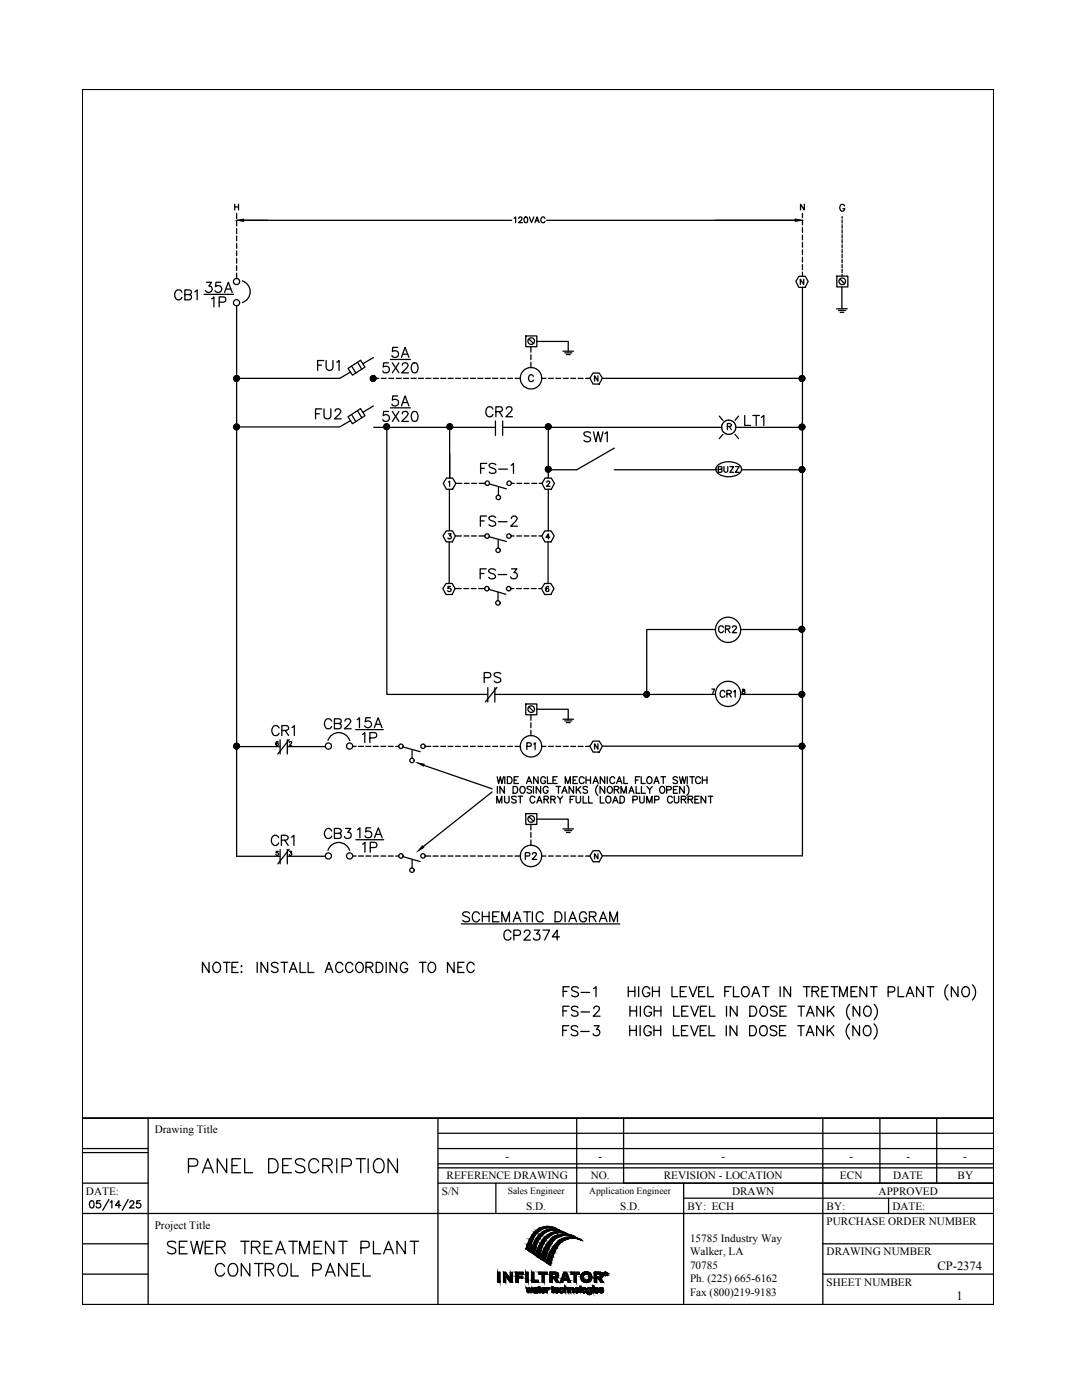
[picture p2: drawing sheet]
<svg xmlns="http://www.w3.org/2000/svg" width="216mm" height="279mm" viewBox="0 0 216 279" stroke-linecap="round" stroke-linejoin="round" font-family="sans-serif">
<defs><g id="words">
<g font-size="2.5">
<text x="187" y="253.5">CP-2374</text>
<text x="190.9" y="259.5">1</text>
</g>
<g font-size="2.2">
<text x="30.9" y="226.1">Drawing Title</text>
<text x="100.9" y="231.5">-</text>
<text x="119.4" y="231.5">-</text>
<text x="143.9" y="231.5">-</text>
<text x="169.5" y="231.5">-</text>
<text x="180.9" y="231.5">-</text>
<text x="192.2" y="231.5">-</text>
<text x="17.2" y="238.4">DATE:</text>
<text x="88.2" y="238.4">S/N</text>
<text x="89.1" y="235.4">REFERENCE DRAWING</text>
<text x="117.9" y="235.4">NO.</text>
<text x="132.4" y="235.4">REVISION - LOCATION</text>
<text x="146.1" y="238.4">DRAWN</text>
<text x="167.6" y="235.4">ECN</text>
<text x="175.3" y="238.4">APPROVED</text>
<text x="178.2" y="235.4">DATE</text>
<text x="191.1" y="235.4">BY</text>
<text x="30.9" y="245.2">Project Title</text>
<text x="105" y="241.4">S.D.</text>
<text x="123.8" y="241.4">S.D.</text>
<text x="137.2" y="241.4">BY: ECH</text>
<text x="164.9" y="241.4">BY:</text>
<text x="164.9" y="244.5">PURCHASE ORDER NUMBER</text>
<text x="178.1" y="241.4">DATE:</text>
<text x="137.7" y="247.9">15785 Industry Way</text>
<text x="137.7" y="250.6">Walker, LA</text>
<text x="164.9" y="250.6">DRAWING NUMBER</text>
<text x="137.7" y="253.2">70785</text>
<text x="137.7" y="255.9">Ph. (225) 665-6162</text>
<text x="164.9" y="256.6">SHEET NUMBER</text>
<text x="137.7" y="258.6">Fax (800)219-9183</text>
</g>
<g font-size="1.9">
<text x="101.3" y="238.3">Sales Engineer</text>
<text x="117.6" y="238.3">Application Engineer</text>
</g>
</g></defs>
<g fill="none" stroke="#000" stroke-width=".25">
<path d="M16.4 17.9h181.9v242.4h-181.9zM36.3 58.3a.74 .74 0 0 0-.8-.4 .74 .74 0 0 0-.6 .7v.5a.74 .74 0 0 0 .6 .7 .74 .74 0 0 0 .8-.5M36.9 58.8h.8a.49 .49 0 0 0 .4-.8l-.4-.1h-.8v1.9h.8a.53 .53 0 0 0 .5-.5 .53 .53 0 0 0-.5-.5M38.9 58.2l.4-.3v1.9M40.7 58.7h5.9M41.2 56.3h1l-.5 .8a.67 .67 0 0 1 .5 1.1 .67 .67 0 0 1-1.2-.2M42.2 59.6l.5-.3v1.9M44 56.3h-.9l-.1 .9a.72 .72 0 0 1 1.1 0 .72 .72 0 0 1-.2 1.1 .72 .72 0 0 1-1-.3M44.8 58.4l.8-2.1 .7 2.1M45.1 57.7h.9M46.8 40.8v1.1M46.8 41.3h.8"/>
<path d="M47.2 42.6v1M47.2 44.1v1M47.2 45.6v1M47.2 47.1v1M47.2 48.6v1M47.2 50.1v.9M47.2 51.5v1M47.2 53v1M47.2 54.5v1.1M47.3 44h54.8M47.6 40.8v1.1M48.3 56.1a2.26 2.26 0 0 1 1.6 2.1 2.26 2.26 0 0 1-1.6 2.2"/>
<path d="M102.6 43.5l.3-.2v1.1M103.5 43.6l.1-.2a.34 .34 0 0 1 .5 0 .34 .34 0 0 1-.1 .5l-.5 .5h.7M104.7 43.4a.33 .33 0 0 1 .6 .1l-.1 .9a.57 .57 0 0 1-.7-.3 .57 .57 0 0 1 .2-.7zM105.6 43.3l.5 1.1 .4-1.1M106.7 44.4l.5-1.1 .4 1.1M106.9 44.1h.6M108.7 43.6a.46 .46 0 0 0-.6-.3 .46 .46 0 0 0-.2 .7 .42 .42 0 0 0 .4 .4 .42 .42 0 0 0 .4-.2M109.1 44h50.9M159.4 55.1h1.3l.6 1.1-.6 1.1h-1.3l-.6-1.1zM160.1 57.3v113.5h-39.9M160.1 42.6v.8M160.1 43.9v1"/>
<path d="M160.1 45.4v1M160.1 46.9v1M160.1 48.4v.9M160.1 49.9v.9M160.1 51.3v1M160.1 52.8v1M160.1 54.3v.8M160.4 55.7v1.1l-.7-1.1v1.1M160.5 40.8v1.1l-.8-1.1v1.1M167 55.1h2.2v2.2h-2.2zM167.6 55.7l.9 .9M168 57.3v4.3"/>
<path d="M168 43.2v.3M168 43.9v.6M168 44.9v.6M168 45.9v.6M168 46.8v.7M168 47.8v.7M168 48.8v.7M168 49.8v.7M168 50.8v.7M168 51.8v.6M168 52.8v.7M168 53.7v.7"/>
<path d="M168 54.8v.3M168.5 41.1a.51 .51 0 0 0-.5-.3 .51 .51 0 0 0-.4 .5v.3a.49 .49 0 0 0 .5 .6 .49 .49 0 0 0 .4-.6h-.3M43.7 60.3h.9a.53 .53 0 0 0 .5-.5 .53 .53 0 0 0-.5-.5h-.9v1.9M46.8 75.1v.1M47 75l-.3 .4M47.2 75l-.5 .5M47.2 61v109.9h8.7M47.3 75l-.6 .6M47.3 75l-.6 .7M47.4 75l-.7 .7M47.5 75l-.8 .8M47.5 75.1l-.7 .7"/>
<path d="M47.6 75.1l-.8 .8M47.6 75.2l-.8 .8M47.7 75.2l-.8 .8M47.7 75.3l-.7 .7M47.7 75.3l-.7 .8M47.7 75.7l-.3 .4M47.8 75.4l-.7 .7M47.8 75.5l-.6 .6M47.8 75.6l-.5 .5M63.4 72.9h.7M64.6 72h-1.2v1.9M65.1 72v1.3a.68 .68 0 0 0 .7 .6 .68 .68 0 0 0 .6-.6v-1.3"/>
<path d="M67.2 72.3l.5-.3v1.9M69.4 73.5l2.5-1.6 .9 1.4-2.5 1.6zM69.9 74.2l-2.1 1.3h-20.6M70.2 73.1l.8 1.4M71.3 72.3l.9 1.4M74.1 75.1v.1M74.3 75l-.4 .4M74.4 75l-.5 .5M74.5 75.5h1.1M74.5 75l-.6 .6M74.5 71.4l-2.1 1.2M74.6 75l-.7 .7"/>
<path d="M74.7 75l-.7 .8M74.8 75.1l-.8 .7M74.8 75.1l-.7 .8M74.9 75.2l-.8 .8M74.9 75.3l-.7 .7M75 75.3l-.7 .8M75 75.7l-.4 .4M75 75.4l-.6 .7M75 75.5l-.6 .6M75 75.6l-.5 .5M76.1 75.5h1M77.5 72.4h-.9l-.1 .9a.7 .7 0 0 1 1-.1 .7 .7 0 0 1-.1 1.1 .7 .7 0 0 1-1-.3"/>
<path d="M77.6 75.5h.9M77.9 71.7h4M78.3 72.4l1.3 2M79.1 75.5h1M79.3 79h-.9l-.1 .9a.7 .7 0 0 1 1-.1 .7 .7 0 0 1-.1 1.1 .7 .7 0 0 1-1-.3M79.3 69.3h-.9l-.1 .9a.7 .7 0 0 1 1-.1 .7 .7 0 0 1-.1 1.1 .7 .7 0 0 1-1-.3M79.6 72.4l-1.3 2M80.1 71.3l.7-2 .8 2M80.3 72.9l.1-.3 .3-.2h.3l.4 .4-.3 .7-.9 .9h1.3M80.4 70.7h.9M80.5 75.5h1M82 75.5h1"/>
<path d="M82.4 72.5a.64 .64 0 0 1 .9 .3 1.01 1.01 0 0 1-.7 1.6 1.08 1.08 0 0 1-.4-1.6zM83.5 75.5h1M85 75.5h1M86.5 75.5h1M87.9 75.5h1.1M89.4 75.5h1M90.9 75.5h1M92.4 75.5h1M93.9 75.5h1M95.3 75.5h1.1M96.8 75.5h1M98.3 75.5h1"/>
<path d="M99.8 75.5h1M101.3 75.5h1M102.8 75.5h1.1M104.9 67h2.2v2.2h-2.2zM105.6 67.7l.9 .9M105.9 69.2v1.1M105.9 70.8v1M105.9 72.3v1.1M106.4 75.1a.5 .5 0 0 0-.5-.3 .5 .5 0 0 0-.4 .5 .55 .55 0 0 0 .2 .8 .55 .55 0 0 0 .7-.3M107.1 68.1h6.3v2M108.1 75.5h.8M109.4 75.5h1"/>
<path d="M110.9 75.5h1M112.3 70.1h2.1M112.4 75.5h1M112.7 70.4h1.4M113 70.8h.8M113.9 75.5h1M115.4 75.5h.9M116.9 75.5h.8M118.3 74.5h1.3l.6 1-.6 1.2h-1.3l-.6-1.2zM119.3 75v1.1l-.7-1.1v1.1M120.2 75.5h39.9M159.7 75.1l-.1 .1"/>
<path d="M159.9 75l-.4 .4M160 75l-.5 .5M160.1 75l-.6 .6M160.2 75l-.7 .7M160.3 75l-.7 .8 .8-.7M160.4 75.1l-.8 .8M160.5 75.2l-.8 .8M160.5 75.3l-.7 .7M160.6 75.3l-.7 .8M160.6 75.4l-.7 .7M160.6 75.5l-.6 .6M160.6 75.6l-.5 .5"/>
<path d="M160.6 75.7l-.4 .4M166.9 61.6h2.2M167.3 62h1.4M167.7 62.3h.7M46.8 84.8v.1M47 84.7l-.3 .4M47.2 84.7l-.5 .5M47.3 84.7l-.6 .6M47.4 84.7l-.7 .7M47.5 84.7l-.8 .8M47.5 84.8l-.7 .7M47.6 84.8l-.8 .8"/>
<path d="M47.6 84.9l-.8 .7M47.7 84.9l-.8 .8M47.7 84.9l-.7 .8M47.7 85l-.7 .8M47.7 85.4l-.3 .4M47.8 85.1l-.7 .7M47.8 85.2l-.6 .6M47.8 85.3l-.5 .5M63 82.6h.7M64.2 81.6h-1.2v2M64.7 81.6v1.4a.69 .69 0 0 0 .6 .6 .69 .69 0 0 0 .7-.6v-1.4M66.9 82.1l.1-.4h.8a.42 .42 0 0 1 .1 .7l-1.2 1.2h1.4"/>
<path d="M69.4 83.2l2.5-1.6 .9 1.4-2.5 1.6zM69.9 83.9l-2.1 1.3h-20.6M70.2 82.7l.8 1.4M71.3 82l.9 1.4M74.5 81l-2.1 1.3M74.6 85.3h24.3M76.8 84.7l-.1 .1M77 84.7l-.4 .3M77.1 84.6l-.5 .5M77.2 84.9v53.7h20.1M77.2 84.6l-.6 .6M77.3 84.6l-.7 .7"/>
<path d="M77.4 84.7l-.8 .7M77.4 84.7l-.7 .8M77.5 84.7l-.8 .8M77.5 82.1h-.9l-.1 .9a.7 .7 0 0 1 1-.1 .7 .7 0 0 1-.1 1.1 .7 .7 0 0 1-1-.3M77.5 84.8l-.8 .7M77.6 84.8l-.8 .8M77.6 84.9l-.8 .7M77.7 84.9l-.8 .8M77.7 85l-.7 .7M77.7 85.1l-.6 .6M77.7 85.2l-.5 .5M77.7 85.4l-.3 .3"/>
<path d="M77.9 81.4h4M78.3 82.1l1.3 2M79.6 82.1l-1.3 2M80.1 81l.7-2 .8 2M80.3 82.6l.1-.3 .3-.2 .6 .2a.56 .56 0 0 1-.2 .8l-.9 1h1.3M80.4 80.3h.9M82.4 82.2a.64 .64 0 0 1 .9 .3 1.01 1.01 0 0 1-.7 1.6 1.08 1.08 0 0 1-.4-1.6zM89.1 95.4h1.2l.6 1.1-.6 1.1h-1.2l-.7-1.1zM89.4 84.7l-.1 .1M89.5 96.2l.2-.2v1.1M89.6 84.7l-.4 .3M89.7 97.6v8.3"/>
<path d="M89.7 85.3v10.1v-4.8M89.7 84.6l-.5 .5M89.8 84.6l-.6 .6M89.9 84.6l-.7 .7M90 84.7l-.7 .7M90 84.7l-.7 .8M90.1 84.7l-.8 .8M90.1 84.8l-.8 .7M90.2 84.8l-.8 .8M90.2 84.9l-.8 .7M90.3 84.9l-.8 .8M90.3 85l-.8 .7"/>
<path d="M90.3 85.4l-.4 .3M90.3 85.1l-.7 .6M90.3 85.1l-.6 .6M90.3 85.2l-.5 .5M90.9 96.5h1.2M92.6 96.5h1M94.1 96.5h1M95.6 96.5h1.2M95.9 93.5h.8M97.1 92.5h-1.2v2M97.7 96.6l3.4 1M98.4 81.6a.72 .72 0 0 0-.9-.4 .72 .72 0 0 0-.5 .7 .83 .83 0 0 0 .2 1.1 .83 .83 0 0 0 1.1-.1l.1-.2"/>
<path d="M98.9 84v2.9M98.9 92.8a.77 .77 0 0 0-1.3 .1l.2 .3 1.1 .5v.5a.97 .97 0 0 1-1.3 0M98.9 82.2l1.2-.2 .2-.2-.2-.5-1.2-.1v2M99.5 97.1v1.8M99.5 93.6h1.7M99.6 82.2l.7 1M100.3 85.3h43.7M100.3 84v2.9M101 81.6l.2-.3 .6-.1 .3 .2 .1 .4-1.3 1.4h1.3M102 92.9l.5-.4v2M102.1 96.5h.5M103.1 96.5h1"/>
<path d="M104.6 96.5h1M106.1 96.5h1M107.6 96.5h.5M108.8 95.4h1.2l.6 1.1-.6 1.1h-1.2l-.7-1.1zM109.1 93.2l-.1 .1M109.1 84.7l-.1 .1M109.1 96.3l.2-.3 .4 .2-.6 .9h.6M109.3 93.1l-.4 .4M109.3 84.7l-.4 .3M109.4 93.1l-.5 .5M109.4 84.6l-.5 .5M109.4 85.3v10.1"/>
<path d="M109.4 97.6v8.3M109.5 93.1l-.6 .6M109.5 84.6l-.6 .6M109.5 93.1l-.6 .7M109.5 84.6l-.6 .7M109.6 93.2l-.7 .7M109.6 84.7l-.7 .7M109.7 93.2l-.8 .7M109.7 84.7l-.8 .8M109.7 93.2l-.7 .8 .8-.8M109.7 84.7l-.7 .8M109.8 84.8l-.8 .7"/>
<path d="M109.8 93.3l-.7 .8M109.8 84.8l-.7 .8M109.9 93.4l-.8 .7M109.9 84.9l-.8 .7M109.9 93.4l-.8 .8M109.9 84.9l-.8 .8M110 93.5l-.8 .7M110 93.5l-.7 .7M110 93.6l-.6 .6M110 93.8l-.5 .4M110 93.8l-.4 .4M110 85l-.8 .7"/>
<path d="M110 85.1l-.7 .6M110 85.1l-.6 .6M110 85.2l-.5 .5M110 85.4l-.4 .3M117.8 86.4a.75 .75 0 0 0-1.3 .2l.2 .3 .7 .3a.49 .49 0 0 1 .3 .8 .85 .85 0 0 1-1.2-.1M118.4 86.2l.5 2 .5-2 .4 2 .5-2M120.7 86.6l.5-.4v2M122.6 89.4l-7.5 4.4h-5.7M122.6 93.8h20.2M143.2 92.9a3.5 3.5 0 0 1 4.7 .3 1.3 1.3 0 0 1-1.2 1.7 3.4 3.4 0 0 1-3.8-.9l-.1-.4zM143.3 93.7l.7-.1v-.4l-.7-.1v1.2l.7-.2v-.3l-.2-.1M143.5 83l.7 .9"/>
<path d="M144.2 86.7l-.7 .8M144.5 93.1v1l.3 .2 .4-.2v-1M145.1 85.1h.7l.1-.3-.3-.3h-.5v1.3M145.5 85.1l.4 .7M145.6 93.1h.8l-.8 1.2h.8M146.7 86.7l.7 .8M146.7 93.1h.8l-.8 1.2h.8M146.9 85.3h13.2M147.4 83l-.7 .9M148 93.8h12.1M148.6 82.9v2h1.1M150.2 82.9h1.3"/>
<path d="M150.9 82.9v2M151.9 83.3l.5-.4v2M159.7 93.3l-.1 .1M159.7 84.8l-.1 .1M159.9 93.2l-.4 .4M159.9 84.7l-.4 .4M160 93.2l-.5 .5M160 84.7l-.5 .5M160.1 93.2l-.6 .6M160.1 84.7l-.6 .6M160.2 93.2l-.7 .6M160.2 84.7l-.7 .7"/>
<path d="M160.2 93.2l-.7 .7M160.3 93.2l-.7 .8 .8-.7M160.3 84.7l-.7 .8M160.4 84.8l-.8 .7M160.4 93.3l-.8 .8M160.4 84.8l-.8 .8M160.5 93.4l-.8 .7M160.5 84.9l-.8 .8M160.5 93.4l-.8 .8M160.5 93.5l-.7 .7M160.5 85l-.7 .7M160.6 93.5l-.7 .8"/>
<path d="M160.6 93.6l-.7 .7M160.6 93.7l-.6 .6M160.6 93.8l-.5 .5M160.6 93.9l-.4 .4M160.6 85l-.7 .8M160.6 85.1l-.7 .7M160.6 85.2l-.6 .6M160.6 85.3l-.5 .5M160.6 85.4l-.4 .4M89 116.4h1.2l.6 1.1-.6 1.1h-1.2l-.6-1.1zM89 105.9h1.3l.6 1.1-.6 1.1h-1.3l-.6-1.1zM89.5 106.5h.5l-.3 .4a.34 .34 0 0 1 .4 .3 .34 .34 0 0 1-.3 .4 .34 .34 0 0 1-.4-.3"/>
<path d="M89.6 108.1v8.3M89.9 117h-.5v.5a.37 .37 0 0 1 .5 0 .37 .37 0 0 1 0 .5 .37 .37 0 0 1-.6-.1M90.8 117.5h1.2M90.9 107h1.2M92.6 117.5h.9M92.6 107h1M94 117.5h1M94.1 107h1M95.5 117.5h1.2M95.6 107h1.2M95.8 114.5h.8M95.9 104h.7"/>
<path d="M97 113.5h-1.2v2M97.1 103h-1.2v2M97.6 117.6l3.3 1M97.6 107.1l3.4 1M98.9 113.8a.78 .78 0 0 0-1.4 .2l.2 .3 1 .4 .2 .2v.3a.89 .89 0 0 1-1.4 0M98.9 103.3a.76 .76 0 0 0-.7-.3 .76 .76 0 0 0-.6 .5l.3 .4 .8 .2 .2 .6a.87 .87 0 0 1-1.3 0M99.4 118.1v1.8M99.4 114.7h1.7M99.4 107.6v1.8M99.5 104.1h1.7M102 117.5h.5M102 103.5l.1-.3 .3-.2 .6 .1a.38 .38 0 0 1 .1 .6l-1.2 1.3h1.4"/>
<path d="M102 107h.6M102.1 113.5h1l-.6 .8a.64 .64 0 0 1 .7 .7 .64 .64 0 0 1-.8 .5l-.3-.1-.2-.3M103.1 117.5h.9M103.1 107h1M104.5 117.5h1M104.6 107h1M106 117.5h1M106.1 107h.9M107.5 117.5h.5M107.5 107h.6M108.7 116.4h1.2l.6 1.1-.6 1.1h-1.2l-.7-1.1zM108.7 105.9h1.3l.6 1.1-.6 1.1h-1.3l-.6-1.1z"/>
<path d="M109.4 108.1v8.3M109.5 117.2l-.1-.1a.45 .45 0 0 0-.6 .4 .45 .45 0 0 0 .7 .4 .33 .33 0 0 0-.2-.5 .33 .33 0 0 0-.4 .3M109.7 107.2h-.8l.5-.7v1.1M96.6 135.2h1.2l.1-.3-.1-.5-.3-.2h-.9v2M97.3 137.2v2.9M98.7 138.6h44.1M98.7 137.2v2.9M99.2 137.2l-2.3 2.9M99.9 134.5a.75 .75 0 0 0-1.3 .2l.2 .3 .7 .2a.49 .49 0 0 1 .3 .9 .85 .85 0 0 1-1.2-.2M128.6 138.9l.8-.7-.7 .8M128.7 138.2h-.1M128.9 138l-.4 .4"/>
<path d="M129 138l-.5 .5M129.1 138l-.6 .6M129.2 138l-.7 .7M129.3 138l-.8 .8M129.3 138.1l-.8 .7M129.4 138.1l-.8 .8M129.5 138.2l-.8 .8M129.6 138.3l-.8 .8M129.6 138.4l-.7 .7 .7-.6M129.6 138.8l-.4 .3M129.6 138.5l-.6 .6M129.6 138.6l-.5 .5"/>
<path d="M142 137.5h.6l-.4 .9M142.8 125.6h-13.8v13M144.4 125.2a.51 .51 0 0 0-.6-.3 .51 .51 0 0 0-.4 .5v.4a.5 .5 0 0 0 .4 .5 .5 .5 0 0 0 .6-.4M144.6 138.1a.48 .48 0 0 0-.5-.3 .48 .48 0 0 0-.4 .5 .53 .53 0 0 0 .2 .8 .53 .53 0 0 0 .7-.3M144.8 125.5l.8-.1v-.4l-.8-.1v1.4M145 138.5l.8-.1 .1-.2v-.3l-.9-.1v1.3M145.2 125.5l.4 .8M145.5 138.5l.4 .6M146.1 125.2l.2-.2 .4-.1 .1 .1 .2 .3-.9 1h.9M146.4 138.1l.3-.3v1.3M147.8 125.6h12.3M147.8 138.6h12.3"/>
<path d="M148.2 137.6v.3a.33 .33 0 0 1 .4 .1 .33 .33 0 0 1 0 .4 .28 .28 0 0 1-.5-.2 .28 .28 0 0 1 .4-.3l.1-.3zM159.5 125.7l.7-.7-.7 .8M159.5 138.7l.7-.7-.7 .8M159.7 125.2h-.1M159.7 138.2h-.1M159.9 125l-.4 .4M159.9 138l-.4 .4M159.9 125l-.5 .5M159.9 138l-.5 .5M160.1 125l-.7 .6M160.1 138l-.7 .6M160.3 125.1l-.8 .7"/>
<path d="M160.3 138.1l-.8 .7M160.3 125.1l-.7 .8M160.3 138.1l-.7 .8M160.4 125.2l-.8 .8M160.4 138.2l-.8 .7M160.4 125.2l-.7 .8M160.4 138.2l-.7 .8M160.5 125.3l-.8 .8M160.5 138.2l-.8 .8M160.5 138.3l-.8 .8M160.5 125.4l-.7 .7M160.5 125.5l-.6 .6"/>
<path d="M160.5 125.8l-.3 .3M160.5 138.4l-.7 .7M160.5 138.5l-.6 .6M160.5 138.8l-.3 .3M160.6 125.5l-.6 .6M160.6 125.6l-.5 .5M160.6 138.5l-.6 .6M160.6 138.6l-.5 .5M46.8 148.5v.1M47 148.4l-.3 .4M47.2 148.4l-.5 .5M47.2 149h8.7"/>
<path d="M47.3 148.4l-.6 .6M47.4 148.4l-.7 .7M47.5 148.4l-.8 .8M47.5 148.5l-.7 .8M47.6 148.5l-.8 .8M47.6 148.6l-.8 .7M47.7 148.6l-.8 .8M47.7 148.7l-.7 .7M47.7 148.7l-.7 .8M47.7 149.1l-.3 .4M47.8 148.8l-.7 .7M47.8 148.9l-.6 .6"/>
<path d="M47.8 149l-.5 .5M55.5 148.1v-.1a.38 .38 0 0 0-.5 .4 .38 .38 0 0 0 .4 .4 .25 .25 0 0 0 0-.4 .25 .25 0 0 0-.4 .1M55.7 145.3a.74 .74 0 0 0-.9-.5 .74 .74 0 0 0-.6 .8v.4a.74 .74 0 0 0 .6 .8 .74 .74 0 0 0 .9-.5M55.9 147.6v2.9M56.2 145.8h.9a.5 .5 0 0 0 .5-.6l-.5-.4h-.9v2M56.9 145.8l.7 1M57.3 147.6v2.9M57.3 149h7.7M57.7 148.2l.2-.2h.2v.4l-.4 .4h.5M57.7 147.6l-2.3 2.9M58.3 145.2l.4-.4v2M65.4 147.8a2.26 2.26 0 0 1 2.2-1.6 2.26 2.26 0 0 1 2.2 1.6"/>
<path d="M66.2 143.9a.74 .74 0 0 0-.9-.4 .74 .74 0 0 0-.6 .7v.5a.74 .74 0 0 0 .6 .7 .74 .74 0 0 0 .9-.4M66.7 144.4l1.2-.1a.44 .44 0 0 0 0-.8h-1.2v1.9h1.2a.53 .53 0 0 0 .2-.6 .53 .53 0 0 0-.5-.4M68.8 143.9l.2-.4h.6l.3 .1 .1 .4-.3 .5-1 .9h1.4M70.4 149h.6M71 145.6h5.5M71.3 143.6l.4-.4v2M71.5 149h1M72.3 146.6l.5-.4v2M73 149h1M73.8 147.3h.9a.53 .53 0 0 0 .5-.6 .53 .53 0 0 0-.5-.5h-.9v2M73.9 143.2h-.9l-.1 .9a.72 .72 0 0 1 1.1-.1 .72 .72 0 0 1-.2 1.1 .72 .72 0 0 1-1-.2M74.5 149h1"/>
<path d="M74.7 145.2l.8-2 .7 2M75 144.6h.9M76 149h1M77.5 149h1M79 149h.6M80.4 149.1l3.4 .9M82.2 149.6v1.7M84.6 152.7l13.6 4.7M84.9 149h1.1M86.4 149h1M87.9 149h1M89.4 149h1"/>
<path d="M90.9 149h1M92.4 149h1M93.9 149h.9M95.3 149h1M96.8 149h1M98.2 158.1l-13.8 10.9M98.3 149h1M99.2 155l.3 1.4 .3-1.4 .3 1.4 .4-1.4M99.2 157v1.3M99.8 149h1M100.6 157v1.3l-.8-1.3v1.3M100.7 158.9v1.1l.4 .3 .4-.3 .1-1.1"/>
<path d="M100.7 155v1.4M101.2 155h.5a.72 .72 0 0 1 .5 .7 .72 .72 0 0 1-.5 .7h-.5zM101.3 149h.9M102.4 157h.4a.71 .71 0 0 1 .5 .6 .71 .71 0 0 1-.5 .7h-.4zM102.6 155.7h.5M102.8 149h1.1M103 159.1l-.3-.2-.6 .2 .1 .3 .7 .3 .1 .3a.59 .59 0 0 1-.9 0M103.4 158.9h.9M103.4 155h-.8v1.4h.8M103.8 158.9v1.4M103.9 157.1a.63 .63 0 0 1 .8 .1 .63 .63 0 0 1 0 .9 .63 .63 0 0 1-.9-.1 .63 .63 0 0 1 .1-.9zM104.9 140.5h2.2v2.1h-2.2z"/>
<path d="M105 156.4l.6-1.4 .5 1.4M105.1 149l.8-.1 .1-.4-.3-.3h-.6v1.4M105.3 155.9h.6M105.6 141.1l.9 .9M105.9 142.6v1.1M105.9 144.3v.9M105.9 145.7v1.1M106.1 157.1l-.3-.1-.6 .1 .1 .4 .7 .3 .1 .3a.54 .54 0 0 1-.9 0M106.4 157v1.3M106.5 148.5l.3-.3v1.4M106.7 159.2a.51 .51 0 0 0-.5-.3 .51 .51 0 0 0-.4 .5v.4a.5 .5 0 0 0 .4 .5 .5 .5 0 0 0 .5-.4M107.1 141.5h6.3v2"/>
<path d="M107.3 159.8h.7M107.4 155v1.4l-.9-1.4v1.4M107.9 157v1.3l-.9-1.3v1.3M108.1 149h.8M108.6 159.5h.7l.1-.3-.1-.3h-.7v1.4M108.9 155.3a.5 .5 0 0 0-.6-.3 .5 .5 0 0 0-.4 .6 .55 .55 0 0 0 .2 .7 .55 .55 0 0 0 .8-.2v-.2h-.3M109 159.5l.4 .8M109.2 155v1.4h.8M109.4 157.3a.55 .55 0 0 0-.8-.3 .55 .55 0 0 0-.2 .8 .49 .49 0 0 0 .5 .5 .49 .49 0 0 0 .5-.5h-.4M109.4 149h1M109.9 159.5h.8l.1-.3-.1-.3h-.8v1.4M110.3 155.7h.5"/>
<path d="M110.3 159.5l.5 .8M110.9 149h1M111 157h.9M111.2 155h-.9v1.4h.9M111.3 158.9l.5 .6 .5-.6M111.4 157v1.3M111.8 159.5v.8M112.1 158.3l.6-1.3 .5 1.3M112.3 157.8h.7M112.3 143.5h2.1M112.4 149h1M112.7 143.9h1.4"/>
<path d="M112.8 156.4v-1.4l.5 1.4 .5-1.4v1.4M113 144.2h.8M113.8 159.5h.5M113.9 149h1M114.4 155.7h.5M114.4 157v1.3l-.8-1.3v1.3M114.6 158.9h-.8v1.4M114.9 158.9l.1 1.1 .3 .3 .3-.1 .2-.3v-1M115 157v1.3M115.2 155h-.8v1.4h.8M115.3 157.5l.6 .8M115.4 149h.9"/>
<path d="M115.9 157l-.9 .8M116.3 158.9v1.4h.8M116.6 155.3a.55 .55 0 0 0-.8-.2 .55 .55 0 0 0-.2 .8 .51 .51 0 0 0 .4 .5 .51 .51 0 0 0 .6-.3M116.9 149h.8M116.9 155.7h.9M116.9 155v1.4M117.2 157.1l-.3-.1-.6 .1 .2 .4 .7 .3v.3a.56 .56 0 0 1-.9 0M117.4 158.9v1.4h.8M117.8 155v1.4M118.3 156.4l.5-1.4 .6 1.4M118.3 147.9h1.3l.6 1-.6 1.2h-1.3l-.6-1.2zM118.5 155.9h.7"/>
<path d="M119.3 156.7a1.38 1.38 0 0 0 0 2M119.3 148.4v1.1l-.7-1.1v1.1M119.8 158.9v1.4h.7M120.2 148.9h39.9M120.7 157v1.3l-1-1.3v1.3M120.7 155v1.4l-.9-1.4v1.4M121 159.1l.1-.2a.66 .66 0 0 1 .8 .6 .66 .66 0 0 1-.6 .8l-.4-.5zM121.2 155v1.4M121.3 157.1a.62 .62 0 0 1 .9 .1 .62 .62 0 0 1-.1 .9 .62 .62 0 0 1-.9-.1 .62 .62 0 0 1 .1-.9zM122.5 159.8h.6M122.6 157.6l.8-.1 .1-.3-.1-.2h-.8v1.3M122.7 155.3a.58 .58 0 0 0-.9-.1 .58 .58 0 0 0 0 .9l.3 .3 .4-.1 .2-.2"/>
<path d="M123 156.4l.6-1.4 .5 1.4M123 157.6l.5 .7M123.2 155.9h.7M123.7 158.9h.5a.74 .74 0 0 1 .4 .7 .74 .74 0 0 1-.4 .7h-.5zM123.9 158.3v-1.3l.6 1.3 .5-1.3v1.3M124.5 155v1.4h.7M125.5 158.3l.5-1.3 .5 1.3M125.7 157.8h.6M126.3 159.6l.8-.1v-.5l-.8-.1v1.4M126.8 155.7h.5M126.9 157v1.3h.8M127.6 155h-.8v1.4"/>
<path d="M127.6 158.9l.1 1.1 .3 .3 .5-.3v-1.1M127.9 155v1.4h.8M128 157v1.3h.8M129.1 157l.5 .6 .5-.6M129.3 155.1a.62 .62 0 0 1 .8 .6 .62 .62 0 0 1-.9 .5l-.2-.6zM129.6 157.6v.7M130.5 156.4l.5-1.4 .5 1.4M130.6 159.6l.9-.1v-.5l-.9-.1v1.4M130.7 155.9h.6M131.9 157a.66 .66 0 0 1 .8 .6 .66 .66 0 0 1-.7 .7 .82 .82 0 0 1-.1-1.3zM131.9 155h.9M132.3 155v1.4"/>
<path d="M133 157.6h.8l.2-.2-.2-.4h-.8v1.3M134.2 159.2a.51 .51 0 0 0-.6-.3 .51 .51 0 0 0-.4 .5v.4a.5 .5 0 0 0 .4 .5 .5 .5 0 0 0 .6-.4M134.4 157.6h.5M134.5 158.9l.1 1.1 .3 .3 .5-.3v-1.1M135.2 155.2a.45 .45 0 0 0-.5-.2 .45 .45 0 0 0-.4 .5l.8 .3 .1 .4-.4 .2-.5-.2M135.2 157h-.8v1.3h.8M135.6 155l.3 1.4 .3-1.4 .3 1.4 .4-1.4M135.9 159.5h.9l.1-.3-.1-.3h-.9v1.4M136.4 159.5l.5 .8M136.5 157v1.3l-.9-1.3v1.3M137 156.7a1.47 1.47 0 0 1 0 2M137.1 155v1.4"/>
<path d="M137.3 159.5h.8l.1-.3-.1-.3h-.8v1.4M137.6 155h.9M137.8 159.5l.4 .8M138.1 155v1.4M138.7 159.5h.5M139.5 158.9h-.8v1.4h.8M139.8 155.3a.5 .5 0 0 0-.6-.3 .5 .5 0 0 0-.4 .6 .55 .55 0 0 0 .2 .7 .55 .55 0 0 0 .8-.2M140.1 155.7h1M140.1 155v1.4M140.8 158.9v1.4l-.9-1.4v1.4M141.1 155v1.4M141.3 158.9h.9"/>
<path d="M141.8 158.9v1.4M159.7 148.5l-.1 .1M159.9 148.4l-.4 .4M160 148.4l-.5 .5M160.1 148.4l-.6 .6M160.2 148.4l-.7 .6M160.2 148.4l-.7 .7M160.3 148.4l-.7 .8M160.4 148.5l-.8 .8M160.5 148.6l-.8 .7M160.5 148.6l-.8 .8M160.5 148.7l-.7 .7"/>
<path d="M160.6 148.7l-.7 .8M160.6 148.8l-.7 .7M160.6 148.9l-.6 .6M160.6 149l-.5 .5M160.6 149.1l-.4 .4M55.5 169.9h-.4v.4a.29 .29 0 0 1 .4-.1 .29 .29 0 0 1 0 .5 .29 .29 0 0 1-.5-.2M55.6 167.2a.74 .74 0 0 0-.8-.5 .74 .74 0 0 0-.6 .8 .96 .96 0 0 0 .9 1.2l.5-.5M55.9 169.5v2.9M56.1 167.7h.9a.58 .58 0 0 0 .5-.6l-.5-.4h-.9v2M56.8 167.7l.7 1M57.3 170.9h7.7M57.3 169.5v2.9"/>
<path d="M57.7 169.5l-2.3 2.9M57.8 169.9h.4l-.2 .3a.26 .26 0 0 1 .2 .4 .26 .26 0 0 1-.5-.1M58.1 167.1l.5-.4v2M65.4 169.7a2.26 2.26 0 0 1 2.2-1.6 2.26 2.26 0 0 1 2.2 1.6M66.2 165.8a.74 .74 0 0 0-.9-.5 .74 .74 0 0 0-.6 .8v.5a.74 .74 0 0 0 .6 .7 .74 .74 0 0 0 .9-.4M66.7 166.3h.9a.49 .49 0 0 0 .4-.7l-.4-.3h-.9v2h.9a.51 .51 0 0 0 .5-.5 .51 .51 0 0 0-.5-.5M68.9 165.3h1.1l-.6 .8a.64 .64 0 0 1 .7 .7 .64 .64 0 0 1-.9 .5l-.3-.1-.2-.3M70.4 170.8h.6M71 167.6h5.6M71.3 165.6l.5-.4v2M71.5 170.8h1M72.4 168.5l.4-.4v2"/>
<path d="M73 170.8h1M73.9 169.1h.8a.53 .53 0 0 0 .5-.3 .53 .53 0 0 0-.2-.6l-1.1-.1v2M74 165.2h-1v.9a.71 .71 0 0 1 1 0 .71 .71 0 0 1-.2 1 .71 .71 0 0 1-1-.3M74.5 170.8h1M74.7 167.2l.8-2 .8 2M75 166.5h1M76 170.8h1M77.5 170.8h1M79 170.8h.6M80.4 171l3.4 .9M82.2 171.5v1.8M84.9 170.8h1.1"/>
<path d="M86.4 170.8h1M87.9 170.8h1M89.4 170.8h1M90.9 170.8h1M92.4 170.8h1M93.9 170.8h.9M95.3 170.8h1M96.8 170.8h1M98.3 170.8h1M99.1 160.3v-1.4l.5 1.4 .5-1.4v1.4M99.8 170.8h1M101.3 170.8h.9"/>
<path d="M102.8 170.8h1.1M104.8 170.8h.8l.1-.5-.9-.1v1.3M104.9 162.4h2.2v2.1h-2.2zM105.6 163l.9 .9M105.9 164.5v1.1M105.9 166.1v1M105.9 167.6v1.1M106.2 170.5l.2-.3h.3h.2l.1 .3-.8 1h.9M107.1 163.5h6.3v1.9M107.1 160.3l.5-1.4 .5 1.4M108.1 170.8h.8M109.4 170.8h1"/>
<path d="M110.9 170.8h1M112.3 165.4h2.1M112.4 170.8h1M112.7 165.8h1.4M113 166.1h.8M113.9 170.8h1M115.4 170.8h.9M116.9 170.8h.8M118.3 169.8h1.3l.6 1-.6 1.2h-1.3l-.6-1.2zM119.3 170.4v1l-.7-1v1M122.3 160.3l.5-1.4 .5 1.4M129 160.3v-1.4l.6 1.4 .5-1.4v1.4"/>
<path d="M41.7 192.1v2l-1.3-2v2M42.9 192.2a.76 .76 0 0 1 1.1 .6 .92 .92 0 0 1-.9 1.3 1.15 1.15 0 0 1-.2-1.9zM44.6 192.1h1.3M45.2 192.1v2M46.3 193h.7M47.5 192.1h-1.2v2h1.2M48.1 192.8h.2l-.1 .1zM48.1 194h.2l-.1 .1zM51.3 192.1v2M53.4 192.1v2l-1.3-2v2M55.5 192.3a.72 .72 0 0 0-.8-.3 .72 .72 0 0 0-.5 .6l.3 .3 .6 .2a.49 .49 0 0 1 .2 .9 .85 .85 0 0 1-1.1-.2M56.1 192.1h1.3"/>
<path d="M56.7 192.1v2M57.8 194.1l.7-2 .8 2M58.1 193.4h.9M59.9 192.1v2h1.1M61.5 192.1v2h1.1M64.9 194.1l.7-2 .8 2M65.2 193.4h.9M68.4 192.6a.73 .73 0 0 0-.8-.6 .73 .73 0 0 0-.6 .8 .92 .92 0 0 0 .9 1.3l.5-.5M70.4 192.6a.73 .73 0 0 0-.8-.6 .73 .73 0 0 0-.6 .8 .92 .92 0 0 0 .9 1.3l.5-.5M71.2 192.3a.72 .72 0 0 1 .8-.2 .72 .72 0 0 1 .5 .7 .96 .96 0 0 1-.9 1.3l-.3-.1a1.18 1.18 0 0 1-.1-1.7zM73 193h.9a.49 .49 0 0 0 .4-.7l-.4-.2h-.9v2M73.7 193l.7 1.1"/>
<path d="M75.1 192.1a1.07 1.07 0 0 1 1.3 .7 1.07 1.07 0 0 1-.7 1.3h-.6zM77.1 192.1v2M79.1 192.1v2l-1.3-2v2M81.3 192.6a.73 .73 0 0 0-.8-.6 .73 .73 0 0 0-.6 .8 .92 .92 0 0 0 .9 1.3 .76 .76 0 0 0 .5-.8h-.5M83.7 192.1h1.3M84.3 192.1v2M85.6 192.3a.75 .75 0 0 1 .8-.2 .75 .75 0 0 1 .5 .7 .96 .96 0 0 1-.9 1.3l-.2-.1a1.24 1.24 0 0 1-.2-1.7zM90.6 192.1v2l-1.3-2v2M91.4 193h.7M92 184.4h31.7M92.6 192.1h-1.2v2h1.2M93.7 182.3a.76 .76 0 0 0-.7-.4 .76 .76 0 0 0-.7 .5l.3 .3 .9 .4 .2 .6a.89 .89 0 0 1-1.4 0"/>
<path d="M94.6 192.6a.73 .73 0 0 0-.8-.6 .73 .73 0 0 0-.6 .8 .92 .92 0 0 0 .9 1.3l.5-.5M95.7 182.4a.74 .74 0 0 0-.9-.4 .74 .74 0 0 0-.6 .7 .9 .9 0 0 0 .3 1 .9 .9 0 0 0 .9 .2l.3-.4M96.2 182v2M96.2 182.9h1.4M97.6 182v2M98.3 182.9h.8M99.6 182h-1.3v2h1.3M100.1 184v-2l.8 2 .8-2v2M102 186.1a.72 .72 0 0 0-.9-.5 .72 .72 0 0 0-.5 .8 .83 .83 0 0 0 .2 1 .83 .83 0 0 0 1.1 0l.1-.3M102.4 184l.8-2 .7 2M102.5 186.7h.9a.53 .53 0 0 0 .5-.6 .53 .53 0 0 0-.5-.5h-.9v2M102.7 183.3h.9"/>
<path d="M104.5 182h1.3M104.6 186.1l.4-.5 .6 .1a.46 .46 0 0 1 .1 .7l-1.2 1.2h1.3M105.2 182v2M106.2 182v2M106.6 185.6h1.1l-.6 .8a.64 .64 0 0 1 .7 .7 .64 .64 0 0 1-.9 .5l-.3-.1-.2-.3M108.3 185.6h1.4l-1 2M108.4 182.4a.72 .72 0 0 0-.8-.4 .72 .72 0 0 0-.6 .7 .88 .88 0 0 0 .2 1 .88 .88 0 0 0 .9 .2l.3-.4M110.8 182h.6a1.06 1.06 0 0 1 .7 1 1.06 1.06 0 0 1-.7 1h-.6zM111.6 187h-1.4l1-1.4v2M112.4 197.9h.7M112.7 182v2M113.5 184l.8-2 .7 2"/>
<path d="M113.6 196.9h-1.2v2M113.8 183.3h1M115.4 197.2a.76 .76 0 0 0-.7-.3 .76 .76 0 0 0-.6 .5l.2 .3 .9 .4 .2 .2v.3a.89 .89 0 0 1-1.3 0M116 198.1h1.7M117 182.4a.72 .72 0 0 0-.8-.4 .72 .72 0 0 0-.6 .7 .88 .88 0 0 0 .2 1 .88 .88 0 0 0 1 .2l.2-.4v-.3h-.4M117.6 182.9l1.2-.1 .1-.4-.1-.3-1.2-.1v2M118.3 182.9l.6 1.1M118.4 197.3l.5-.4v2M119.6 184l.8-2 .7 2M119.9 183.3h.9M121.7 184v-2l.7 2 .8-2v2M125.4 197.9h1.3"/>
<path d="M125.4 196.9v2M126.7 196.9v2M127.4 196.9v2M129.6 197.4a.74 .74 0 0 0-.8-.5 .74 .74 0 0 0-.6 .8v.4a.72 .72 0 0 0 .7 .8 .72 .72 0 0 0 .7-.8h-.4M130.2 197.9h1.3M130.2 196.9v2M131.5 196.9v2M134.1 196.9v2h1.1M135.7 197.9h.8M137 196.9h-1.3v2h1.3M137.5 196.9l.8 2 .7-2M139.4 197.9h.8"/>
<path d="M140.6 196.9h-1.2v2h1.2M141.2 196.9v2h1.2M144.6 197.9h.8M145.9 196.9h-1.3v2M146.4 196.9v2h1.1M148.1 197.2a.83 .83 0 0 1 1.1-.1 .83 .83 0 0 1 .3 1 .76 .76 0 0 1-.8 .8 .76 .76 0 0 1-.7-.8zM150 198.9l.8-2 .8 2M150.3 198.2h1M152.2 196.9h1.3M152.8 196.9v2M155.7 196.9v2M157.7 196.9v2l-1.3-2v2"/>
<path d="M160.3 196.9h1.3M161 196.9v2M162 197.9l1.2-.1 .1-.3v-.4l-.4-.2h-.9v2M162.7 197.9l.6 1M164 197.9h.8M165.2 196.9h-1.2v2h1.2M165.8 196.9h1.3M166.5 196.9v2M167.5 198.9v-2l.8 2 .8-2v2M169.8 197.9h.8M171 196.9h-1.2v2h1.2M172.9 196.9v2l-1.3-2v2"/>
<path d="M173.7 196.9h1.3M174.3 196.9v2M177.2 198l1.2-.1a.53 .53 0 0 0 .1-.6 .53 .53 0 0 0-.4-.4h-.9v2M179.2 196.9v2h1.2M180.8 198.9l.8-2 .7 2M181.1 198.2h.9M184.2 196.9v2l-1.3-2v2M185 196.9h1.3M185.6 196.9v2M189.2 196.5a2.12 2.12 0 0 0 0 3.1M191.1 196.9v2l-1.3-2v2M192.3 197a.96 .96 0 0 1 1.1 .4 .96 .96 0 0 1-.1 1.2 .75 .75 0 0 1-.9 .3 .75 .75 0 0 1-.5-.8v-.4z"/>
<path d="M194 196.5a2.12 2.12 0 0 1 0 3.1M112.3 205.6h.7M112.3 201.7h.8M113.5 204.7h-1.2v2M113.6 200.8h-1.3v2M115.3 205a.73 .73 0 0 0-.7-.3 .73 .73 0 0 0-.6 .5l.1 .3 .8 .2a.52 .52 0 0 1 .2 .9 .91 .91 0 0 1-1.1-.2M115.3 201.1a.73 .73 0 0 0-.7-.3 .73 .73 0 0 0-.6 .5l.2 .3 1 .4 .1 .5a.84 .84 0 0 1-1.3 0M115.9 205.9h1.7M115.9 202h1.7M118.5 201.3l.3-.5 .7 .2a.66 .66 0 0 1-.1 .8l-1 1h1.3M118.5 204.7h1.1l-.6 .8a.64 .64 0 0 1 .7 .7 .64 .64 0 0 1-.9 .5l-.5-.4M125.7 205.6h1.3"/>
<path d="M125.7 204.7v2M125.7 201.7h1.3M125.7 200.8v2M127 204.7v2M127 200.8v2M127.7 204.7v2M127.8 200.8v2M129.9 205.2a.74 .74 0 0 0-.8-.5 .74 .74 0 0 0-.6 .8 .83 .83 0 0 0 .3 1 .83 .83 0 0 0 1.1-.1v-.5h-.4M130 201.3a.74 .74 0 0 0-.9-.5 .74 .74 0 0 0-.6 .8 .83 .83 0 0 0 .3 1.1 .83 .83 0 0 0 1.1-.2l.1-.5h-.5M130.5 205.6h1.3M130.5 204.7v2M130.5 201.7h1.4"/>
<path d="M130.5 200.8v2M131.8 204.7v2M131.9 200.8v2M134.4 204.7v2h1.1M134.4 200.8v2h1.2M136 205.6h.8M136 201.7h.8M137.3 204.7h-1.3v2h1.3M137.3 200.8h-1.3v2h1.3M137.8 204.7l.8 2 .7-2M137.9 200.8l.7 2 .8-2M139.7 205.6h.8"/>
<path d="M139.8 201.7h.7M140.9 204.7h-1.2v2h1.2M141 200.8h-1.2v2h1.2M141.5 204.7v2h1.1M141.6 200.8v2h1.1M144.9 204.7v2M145 200.8v2M147 204.7v2l-1.3-2v2M147.1 200.8v2l-1.4-2v2M149.6 204.7h.7a1.06 1.06 0 0 1 .7 1 1.06 1.06 0 0 1-.7 1h-.7zM149.6 200.8h.7a1.06 1.06 0 0 1 .7 1 1.06 1.06 0 0 1-.7 1h-.7zM151.9 204.8a.96 .96 0 0 1 1.2 .4 .96 .96 0 0 1-.2 1.2 .83 .83 0 0 1-1.1 .1 .83 .83 0 0 1-.2-1z"/>
<path d="M152 200.9a.96 .96 0 0 1 1.1 .4 .96 .96 0 0 1-.1 1.2 .75 .75 0 0 1-.9 .3 .75 .75 0 0 1-.5-.8v-.4zM155 205a.73 .73 0 0 0-.7-.3 .73 .73 0 0 0-.6 .5l.2 .3 .7 .2a.49 .49 0 0 1 .4 .6 .49 .49 0 0 1-.5 .4l-.6-.1-.2-.2M155 201.1a.73 .73 0 0 0-.7-.3 .73 .73 0 0 0-.6 .5l.2 .3 .8 .2a.52 .52 0 0 1 .2 .9 .91 .91 0 0 1-1.2-.2M155.5 205.6h.8M155.6 201.7h.8M156.8 204.7h-1.3v2h1.3M156.9 200.8h-1.3v2h1.3M159.2 204.7h1.3M159.2 200.8h1.3M159.8 204.7v2M159.9 200.8v2M160.9 206.7l.7-2 .8 2"/>
<path d="M160.9 202.8l.8-2 .7 2M161.2 206h.9M161.2 202.1h1M164.3 204.7v2l-1.3-2v2M164.4 200.8v2l-1.4-2v2M165.1 204.7v2M165.1 200.8v2M165.5 205.6l.9 1.1M165.6 201.7l.8 1.1M166.4 204.7l-1.3 1.3M166.4 200.8l-1.3 1.3M169.5 204.3a2.03 2.03 0 0 0 0 3.1"/>
<path d="M169.6 200.4a2.12 2.12 0 0 0 0 3.1M171.5 204.7v2l-1.3-2v2M171.5 200.8v2l-1.3-2v2M172.6 204.8a.96 .96 0 0 1 1.2 .4 .96 .96 0 0 1-.2 1.2 .83 .83 0 0 1-1.1 .1 .83 .83 0 0 1-.2-1zM172.7 200.9a.96 .96 0 0 1 1.1 .4 .96 .96 0 0 1-.1 1.2 .75 .75 0 0 1-.9 .3 .75 .75 0 0 1-.5-.8v-.4zM174.4 204.3a2.12 2.12 0 0 1 0 3.1M174.4 200.4a2.12 2.12 0 0 1 0 3.1M16.4 223.2h181.9h-181.9M16.4 236.1h13.2M16.4 230h13.2M16.4 229.2h13.2M18 239.7a.43 .43 0 0 1 .7 .2l.1 .4a.6 .6 0 0 1-.5 .8 .89 .89 0 0 1-.3-1.4z"/>
<path d="M20 239.6h-.7l-.1 .7a.5 .5 0 0 1 .8-.1 .5 .5 0 0 1-.1 .8 .5 .5 0 0 1-.7-.2M21.7 239.4l-1.2 2.1M22 239.9l.3-.3v1.5M25.6 239.4l-1.2 2.1M25.9 240l.3-.4h.2l.3 .5-.9 1h1M28 239.6h-.7l-.1 .7a.5 .5 0 0 1 .8-.1 .5 .5 0 0 1-.1 .8 .5 .5 0 0 1-.7-.2M29.6 223.2v37.1M37.6 232.7h1.2a.75 .75 0 0 0 .7-.7 .75 .75 0 0 0-.7-.7h-1.2v2.7M40.4 234l1.1-2.7 1.1 2.7M40.8 233.1h1.3M45.2 231.3v2.7l-1.8-2.7v2.7M46.3 232.6h1"/>
<path d="M48 231.3h-1.7v2.7h1.7M48.8 231.3v2.7h1.6M53.6 231.3h.9a1.49 1.49 0 0 1 1 1.3 1.49 1.49 0 0 1-1 1.4h-.9zM56.4 232.6h1.1M58.1 231.3h-1.7v2.7h1.7M60.8 231.7a1.19 1.19 0 0 0-1.9 0 .77 .77 0 0 0 .6 .8l.8 .2a.72 .72 0 0 1 .5 1 1.27 1.27 0 0 1-1.9 0M63.6 231.9a1.02 1.02 0 0 0-1.2-.7 1.02 1.02 0 0 0-.8 1.1 1.21 1.21 0 0 0 .2 1.3 1.21 1.21 0 0 0 1.4 .3l.4-.5M64.4 232.6l1.6-.1a.7 .7 0 0 0 0-1.1l-1.6-.1v2.7M65.3 232.6l1 1.4M67.2 231.3v2.7M68.3 232.7l1.6-.1a.76 .76 0 0 0 .2-.8 .76 .76 0 0 0-.7-.5h-1.1v2.7M71 231.3h1.9"/>
<path d="M72 231.3v2.7M73.5 231.3v2.7M74.8 231.7a1.02 1.02 0 0 1 1.1-.4 1.02 1.02 0 0 1 .7 1 1.21 1.21 0 0 1-.2 1.3 1.21 1.21 0 0 1-1.3 .3 1.71 1.71 0 0 1-.3-2.2zM79.3 231.3v2.7l-1.9-2.7v2.7M87.4 223.2v37.1M87.4 236.1h110.9M87.4 233.1h110.9M87.4 229.2h110.9M87.4 226.2h110.9M87.4 232.3h110.9M98.9 236.1v6.1M115.1 223.2v19"/>
<path d="M124.4 223.2v12.9M136.4 236.1v24.2M136.4 239.1h61.9M164.2 223.2v37.1M175.6 223.2v12.9M177.3 239.1v3.1M186.9 223.2v12.9M16.4 242.2h181.9M16.4 248.2h13.2M16.4 254.3h13.2M24.1 240.6h-1.1l.7-1v1.5M35.1 248.1a1.12 1.12 0 0 0-1.7 0l.2 .6 1.4 .5 .1 .7a1.12 1.12 0 0 1-1.7 0"/>
<path d="M35.8 248.9h1M37.4 247.7h-1.6v2.5h1.6M38.1 247.7l.6 2.5 .6-2.5 .6 2.5 .6-2.5M41 248.9h.9M42.5 247.7h-1.5v2.5h1.5M43.2 248.9h1.1a.61 .61 0 0 0 .5-1l-.5-.2h-1.1v2.5M44.1 248.9l.8 1.3M44.8 252.8a.94 .94 0 0 0-1.1-.6 .94 .94 0 0 0-.7 .9 1.12 1.12 0 0 0 .2 1.2 1.12 1.12 0 0 0 1.2 .3l.4-.5M45.8 252.5a.92 .92 0 0 1 1-.3 .92 .92 0 0 1 .6 .9 1.12 1.12 0 0 1-.2 1.2 1.12 1.12 0 0 1-1.2 .3 1.61 1.61 0 0 1-.2-2.1zM48 247.7h1.7M48.9 247.7v2.5M49.8 252.2v2.5l-1.7-2.5v2.5"/>
<path d="M50.2 248.9h1.1a.61 .61 0 0 0 .4-1l-.4-.2h-1.1v2.5M50.8 252.2h1.7M51 248.9l.9 1.3M51.6 252.2v2.5M52.7 248.9h1M52.9 253.4l1.5-.2a.54 .54 0 0 0 0-.9l-1.5-.1v2.5M53.8 253.4l.8 1.3M54.3 247.7h-1.6v2.5h1.6M55 250.2l.9-2.5 1 2.5M55.3 249.4h1.2M55.7 252.5a.92 .92 0 0 1 1.1-.3 .92 .92 0 0 1 .6 .9 1.1 1.1 0 0 1-.3 1.2 1.1 1.1 0 0 1-1.2 .3 1.61 1.61 0 0 1-.2-2.1zM57.6 247.7h1.7"/>
<path d="M58.1 252.2v2.5h1.4M58.5 247.7v2.5M59.8 250.2v-2.5l1 2.5 .9-2.5v2.5M62.4 253.5h1.1a.66 .66 0 0 0 .6-.7 .66 .66 0 0 0-.6-.6h-1.1v2.5M62.7 248.9h.9M64.2 247.7h-1.5v2.5h1.5M65 254.7l.9-2.5 1 2.5M65.3 253.9h1.2M66.6 247.7v2.5l-1.6-2.5v2.5M67.6 247.7h1.7M68.4 247.7v2.5M69.3 252.2v2.5l-1.7-2.5v2.5"/>
<path d="M70.2 253.4h1M71.8 252.2h-1.6v2.5h1.6M72 249l1.5-.1a.67 .67 0 0 0 .2-.7 .67 .67 0 0 0-.6-.5h-1.1v2.5M72.5 252.2v2.5h1.4M74.5 247.7v2.5h1.5M76.6 250.2l.9-2.5 1 2.5M76.9 249.4h1.2M80.9 247.7v2.5l-1.7-2.5v2.5M81.8 247.7h1.7M82.7 247.7v2.5M99.3 253.9h.5v2h-.5zM100.5 253.9h.4l.9 1.4v-1.4h.4v2h-.4l-.9-1.4v1.4h-.4v-2"/>
<path d="M102.9 253.9h1.5v.4h-1.1v.4h1v.3h-.9v.9h-.5zM104.9 253.9h.5v2h-.5zM105 257h.2l.2 .7 .2-.7h.2l.1 .7 .2-.7h.3l-.3 1h-.3l-.2-.7-.1 .7h-.2zM105.8 249.8l.8 .5M106.1 253.9h.4v1.6h.9v.4h-1.3zM106.3 247.3l-.6 2.4M106.4 257.3h.3M106.5 257.4l-.2 .2a.33 .33 0 0 0 .4 .4M106.6 257.3l.2-.2 .2 .2M106.7 257.4h-.2M106.7 257.5l-.1 .1v.2M106.7 257.5h.3v.2"/>
<path d="M106.9 257.8h.1M107 257.7l-.3 .1M107 247.1l-1.2 2.7M107 257.3l-.3 .1M107 257.9l-.3 .1M107 257.9v.1M107.2 257.2l-.4-.2-.4 .3M107.2 257.2l.1 .7M107.3 245.9l-1 1.4M107.3 257.9l-.3 .1M107.4 257.8l.2 .2M107.5 253.9h1.7v.4h-.6v1.6h-.4v-1.6h-.7z"/>
<path d="M107.7 257.7l.2 .1v.2h-.3M107.7 257.7v-.5h.2v-.2h-.2v-.2h-.2v.2h-.2l.2 .8M107.8 245.5a3.4 3.4 0 0 1 3.4-.1l-1-.2-1.3 .4M107.8 245.5l-.5 .4M107.9 248l-.8 1.5-.3 1M107.9 251.2l.9 .6M107.9 257.3a.49 .49 0 0 1 .6-.3 .49 .49 0 0 1 .4 .5h-.7l.2 .3 .5-.1M108 257.4l-.1 .3a.44 .44 0 0 0 .5 .3 .44 .44 0 0 0 .4-.3M108 245a5.8 5.8 0 0 0-3.1 4.2l.8 .6M108.1 257.4l.3-.2 .2 .2M108.2 257.4h.4M108.5 246.2h.1"/>
<path d="M108.9 257.7h.1M108.9 245.6l-.9 .5-1 1.1M109 252l.9 .5M109.4 257h.2v.2h-.2M109.4 257l-.2 .1-.2-.1v1h.2v-.5l.2-.3M109.4 257.2h.1M109.8 246.2l-.9 .6-1 1.2M110.1 244.9l-.9-.1-1.2 .2M110.1 244.8l1.8 .9M110.4 257.7v-.5h.2v-.2h-.2v-.2h-.2l-.2 .4h.2l.1 .8M110.4 257.7l.2 .1v.2h-.3M110.4 246.8l-1.4 1.7-.7 1.3-.4 1.4"/>
<path d="M110.4 246.8a4.6 4.6 0 0 1 4.3 0M110.6 257.3a.49 .49 0 0 1 .6-.3 .49 .49 0 0 1 .4 .5h-.7M110.6 257.4v.3a.44 .44 0 0 0 .5 .3 .44 .44 0 0 0 .4-.3M110.7 254.2l.2 .3-.2 .3M110.7 254.2h-.5v.6h.5M110.8 257.4l.3-.2 .2 .2h-.4M110.8 257.5l.2 .3 .5-.1M110.9 253.9l.4 .3 .1 .3M110.9 253.9h-1.2v2h.5v-.7h.3l.5 .7h.5l-.5-.8 .4-.6M111.2 248.8l-.9 2-.4 1.7M111.8 245.8l.7 .1 .7 .4a3.6 3.6 0 0 0-5 2.4l-.6 2.3-.8-.5M111.8 245.7l-1.3 .2-.8 .3"/>
<path d="M111.9 245.7a3.9 3.9 0 0 0-5 3.3l-.3 1.4M112.2 257.4l-.3-.1v.4h.6a.44 .44 0 0 1-.4 .3 .44 .44 0 0 1-.5-.3v-.3a.42 .42 0 0 1 .5-.4 .42 .42 0 0 1 .4 .3l-.2 .1M112.5 253.9h.5l.8 2h-.5l-.1-.4h-.8l-.1 .4h-.5zM112.8 254.3l.3 .8h-.6zM112.8 257.1a.36 .36 0 0 1 .6 .1M112.8 257.3l.2-.1 .2 .1M112.9 257.1v-.4h-.2v1.3h.2v-.7M113.5 257.2v.8h-.2v-.7M113.9 257.1a.36 .36 0 0 1 .5 .1M113.9 257.3l.1-.1 .2 .1M113.9 257.1l-.3-.1v1h.3v-.7M113.9 253.9h1.7v.4h-.6v1.6h-.4v-1.6h-.7z"/>
<path d="M114.5 257.2v.8h-.2v-.7M114.7 246.8a3.8 3.8 0 0 0-5.2 2.3l-.8 2.7M115.7 256.7h.3v1.3h-.3zM116 247.5a3.6 3.6 0 0 0-4.8 1.3M116 247.5a4.1 4.1 0 0 0-5.9 1.7l-.7 1.3-.4 1.4M117.5 257.3l.1-.1 .2 .3-.2 .3-.2-.3zM117.8 257.9a.46 .46 0 0 1-.7-.4 .46 .46 0 0 1 .7-.4l.3-.1v1M117.8 257.9l-.2 .3-.2-.2M118.1 258a.49 .49 0 0 1-.5 .4 .49 .49 0 0 1-.5-.4h.3M118.3 257h.2v1h-.2zM118.3 256.7h.2v.2h-.2zM118.6 257.3a.49 .49 0 0 1 .5-.3 .49 .49 0 0 1 .4 .5h-.7l.2 .3 .5-.1"/>
<path d="M118.6 257.4v.3a.44 .44 0 0 0 .4 .3 .44 .44 0 0 0 .5-.3M118.9 257.2h.1l.3 .2h-.5zM119.5 254.2l.3 .3M119.6 254.2h-.6v.6h.6M119.8 254.5l-.3 .3M119.9 257.5l.3 .2-.2 .1-.4-.2v.2M120 257.8h.1M120.1 257.3h-.3l.4 .1M120.2 257.4l.2 .1v.3M120.2 257.2l.2 .1M120.3 254.5l-.1 .2-.3 .4M120.3 254.5l-.1-.3-.4-.3h-1.2v2h.5v-.7h.3l.5 .7h.5l-.5-.8"/>
<path d="M120.4 257.3l-.2-.3h-.4l-.2 .4 .3 .1M120.4 257.8l-.4 .2-.4-.2M120.8 254l.1 .1M120.8 254.2l-.1-.1 .1 .1M120.8 254.1v.1M120.8 254.1h-.2v.3l.1-.1 .3 .1-.1-.1M120.9 254.1l-.1 .1M164.2 248.2h34.1M164.2 254.3h34.1"/>
<circle cx="47.2" cy="56.2" r=".61"/>
<circle cx="168.1" cy="56.1" r=".66"/>
<circle cx="47.2" cy="75.5" r=".57"/>
<circle cx="47.2" cy="60.4" r=".61"/>
<circle cx="74.5" cy="75.5" r=".57"/>
<circle cx="106" cy="75.5" r="2.14"/>
<circle cx="106" cy="68.1" r=".66"/>
<circle cx="160" cy="75.5" r=".57"/>
<circle cx="47.2" cy="85.2" r=".57"/>
<circle cx="77.1" cy="85.1" r=".57"/>
<circle cx="89.7" cy="85.1" r=".57"/>
<circle cx="97.2" cy="96.4" r=".44"/>
<circle cx="99.4" cy="99.3" r=".44"/>
<circle cx="101.6" cy="96.4" r=".44"/>
<circle cx="109.4" cy="93.6" r=".57"/>
<circle cx="109.4" cy="85.1" r=".57"/>
<circle cx="145.4" cy="85.3" r="1.42"/>
<circle cx="160" cy="93.7" r=".57"/>
<circle cx="160" cy="85.2" r=".57"/>
<circle cx="97.1" cy="117.5" r=".44"/>
<circle cx="97.2" cy="107" r=".44"/>
<circle cx="99.4" cy="109.8" r=".44"/>
<circle cx="101.5" cy="117.5" r=".44"/>
<circle cx="101.6" cy="107" r=".44"/>
<circle cx="99.3" cy="120.3" r=".44"/>
<circle cx="129" cy="138.6" r=".57"/>
<circle cx="145.3" cy="138.5" r="2.52"/>
<circle cx="145.3" cy="125.7" r="2.52"/>
<circle cx="160" cy="138.6" r=".57"/>
<circle cx="160" cy="125.6" r=".57"/>
<circle cx="47.2" cy="148.9" r=".57"/>
<circle cx="65.5" cy="148.9" r=".61"/>
<circle cx="69.8" cy="148.9" r=".61"/>
<circle cx="80" cy="148.9" r=".44"/>
<circle cx="82.2" cy="151.8" r=".44"/>
<circle cx="84.4" cy="148.9" r=".44"/>
<circle cx="106" cy="148.9" r="2.14"/>
<circle cx="106" cy="141.5" r=".66"/>
<circle cx="160" cy="148.9" r=".57"/>
<circle cx="65.5" cy="170.8" r=".61"/>
<circle cx="69.8" cy="170.8" r=".61"/>
<circle cx="80" cy="170.8" r=".44"/>
<circle cx="82.2" cy="173.7" r=".44"/>
<circle cx="84.4" cy="170.8" r=".44"/>
<circle cx="106" cy="170.8" r="2.14"/>
<circle cx="106" cy="163.5" r=".66"/>
<circle cx="115.1" cy="257.5" r=".28"/>
<circle cx="115.1" cy="257.5" r=".51"/>
<circle cx="116.5" cy="257.5" r=".51"/>
<circle cx="116.6" cy="257.5" r=".28"/>
<circle cx="117" cy="254.9" r="1.08"/>
<circle cx="117" cy="254.9" r=".61"/>
<circle cx="120.8" cy="254.2" r=".36"/>
<circle cx="120.8" cy="254.2" r=".23"/>
</g>
<g fill="#000" stroke="#000" stroke-width=".2">
<path d="M47.3 44l1.3-.3v.5zM158.7 43.7l1.3 .3-1.3 .2zM83.3 152.3l1.3 .2-.1 .4zM84.3 168.8l.3 .3-1.2 .7zM105.6 249.7l.1 .1zM106.4 250.2h.2v.1zM106.6 258h.3zM107.5 251h.1zM108.3 258h.2zM108.4 251.6h.4v.2zM108.3 257h.2zM109 244.8h.6z"/>
<path d="M109.1 251.6h1l-.1 .4zM109.1 245.5h2.4zM110 245.3h.6zM110.7 245.1l.5 .2zM111 258h.2zM111 257h.1zM111.4 245.6h.4zM111.1 245.8h.8zM112 258h.2zM112 257h.2zM113.1 257h.1zM113.2 247h1.4z"/>
<path d="M115 257h.2zM115.4 247.3l.6 .2zM117.5 258h.1zM117.5 258.3h.2zM117.5 257h.1zM117.8 258h.2zM119 257h.1zM119.9 258h.2zM120.5 254.1h.1zM120.5 254h.2zM120.8 254.5h.2zM120.8 254.2h.2z"/>
<path d="M121 254.4h.1zM121 254.3h.1z"/>
<path d="M99.3 253.9l.5 2v-2zM99.3 253.9l.5 2h-.5z"/>
<path d="M100.5 253.9l.8 .6-.4-.6zM100.5 253.9l.8 .6h-.8z"/>
<path d="M100.5 254.5l.4 1.4v-1.4zM100.5 254.5l.4 1.4h-.4z"/>
<path d="M100.9 254.5l.9 .7-.5-.7zM100.9 254.5l.9 .7h-.4z"/>
<path d="M101.4 255.2l.4 .1zM101.4 255.2l.4 .1z"/>
<path d="M101.8 253.9l.4 1.3v-1.3zM101.8 253.9l.4 1.3h-.4z"/>
<path d="M101.8 255.2l.4 .1zM101.8 255.2l.4 .1z"/>
<path d="M101.4 255.3l.8 .6v-.6zM101.4 255.3l.8 .6h-.4z"/>
<path d="M102.9 254.3l.4 .4v-.4zM102.9 254.3l.4 .4h-.4z"/>
<path d="M102.9 255l.5 .9v-.9zM102.9 255l.5 .9h-.5z"/>
<path d="M102.9 254.7l1.4 .3v-.3zM102.9 254.7l1.4 .3h-1.4z"/>
<path d="M102.9 253.9l1.5 .4v-.4zM102.9 253.9l1.5 .4h-1.5z"/>
<path d="M105.2 257.7h.2zM105.2 257.7h.2z"/>
<path d="M105 257l.4 .7-.2-.7zM105 257l.4 .7h-.2z"/>
<path d="M104.9 253.9l.5 2v-2zM104.9 253.9l.5 2h-.5z"/>
<path d="M105.4 257.7h.2zM105.4 257.7h.2z"/>
<path d="M105.2 257.7l.3 .3 .1-.3zM105.2 257.7l.3 .3h-.2z"/>
<path d="M105.5 257.3l.1 .4v-.4zM105.5 257.3l.1 .4h-.2z"/>
<path d="M105.6 257l.2 .3v-.3zM105.6 257l.2 .3h-.3z"/>
<path d="M105 249.2l.7 .5 .1-.5zM105 249.2l.7 .5z"/>
<path d="M105.6 257.3l.3 .4-.1-.4zM105.6 257.3l.3 .4h-.2z"/>
<path d="M105.2 248.5l.6 .7 .2-.7zM105.2 248.5l.6 .7h-.8z"/>
<path d="M105.3 248.3l.7 .2v-.2zM105.3 248.3l.7 .2h-.8z"/>
<path d="M105.7 257.7l.4 .3v-.3zM105.7 257.7l.4 .3h-.3z"/>
<path d="M105.6 247.4l.4 .9 .3-.9zM105.6 247.4l.4 .9h-.7z"/>
<path d="M105.7 247.3l.6 .1 .1-.1zM105.7 247.3l.6 .1h-.7z"/>
<path d="M106.1 257v.7l.3-.7zM106.1 257v.7h-.2z"/>
<path d="M106.4 257.7h.2zM106.4 257.7h.2zM106.4 257.7h.2zM106.4 257.7h.2z"/>
<path d="M106.4 257.7h.2zM106.4 257.7h.2zM106.4 257.7h.2zM106.4 257.7h.2z"/>
<path d="M106.4 257.8h.3zM106.4 257.8h.3z"/>
<path d="M106.4 257.8h.3zM106.4 257.8h.3z"/>
<path d="M106.4 257.6h.3zM106.4 257.6h.3z"/>
<path d="M106.4 257.8h.9zM106.4 257.8h.9z"/>
<path d="M106.4 257.2h.3zM106.4 257.2h.3z"/>
<path d="M106.4 257.3h.3zM106.4 257.3h.3z"/>
<path d="M106.4 257.5h.5zM106.4 257.5h.5z"/>
<path d="M106.4 257.9h.6zM106.4 257.9h.6z"/>
<path d="M106.1 253.9l.4 1.6v-1.6zM106.1 253.9l.4 1.6h-.4z"/>
<path d="M106.4 257.6h.2zM106.4 257.6h.3z"/>
<path d="M106.4 257.6l.2 .1zM106.4 257.6l.2 .1z"/>
<path d="M106.4 257.7h.2zM106.4 257.7h.2z"/>
<path d="M106.4 257.7l.3 .1zM106.4 257.7l.3 .1z"/>
<path d="M106.6 258h.3zM106.6 258h.3z"/>
<path d="M106.6 258h.2zM106.7 258h.1z"/>
<path d="M106.4 257.3h.3zM106.4 257.3h.3z"/>
<path d="M106.4 257.6h.3zM106.4 257.6h.3z"/>
<path d="M106.4 257.6h.3zM106.4 257.6h.3z"/>
<path d="M106.4 257.6h.3zM106.4 257.6h.3z"/>
<path d="M106.4 257.8h.3zM106.4 257.8h.3z"/>
<path d="M105.8 249.8l.8 .4 .1-.4zM105.8 249.8l.8 .4z"/>
<path d="M106.5 257.2h.2zM106.5 257.2h.2z"/>
<path d="M106.5 257.2h.2zM106.5 257.2h.2z"/>
<path d="M106.4 257.2h.3zM106.4 257.2l.3 .1z"/>
<path d="M106.4 257.5h.3zM106.4 257.5h.3z"/>
<path d="M106.4 257.5l.3 .1zM106.4 257.5l.3 .1z"/>
<path d="M106.4 257.8h.3zM106.4 257.8h.3z"/>
<path d="M106.5 257.2h.2zM106.5 257.2h.3z"/>
<path d="M106.4 257.5h.3zM106.4 257.5h.3z"/>
<path d="M106.4 257.8h.3zM106.4 257.8h.3z"/>
<path d="M106.4 257.8h.4zM106.4 257.8h.4z"/>
<path d="M106.1 246.5l.7 .1zM106.1 246.5l.7 .1z"/>
<path d="M106.1 246.6l.3 .7 .4-.7zM106.1 246.6l.3 .7h-.7z"/>
<path d="M106.5 257.2h.3zM106.5 257.2h.3z"/>
<path d="M106.5 257.2h.3zM106.5 257.2h.3zM106.5 257.2h.3zM106.5 257.2h.3z"/>
<path d="M106.1 249.2l.6 .6 .2-.6zM106.1 249.2l.6 .6h-.9z"/>
<path d="M106.9 257.2h.3zM106.9 257.2h.3z"/>
<path d="M106.9 257.8h.4zM106.9 257.8h.4z"/>
<path d="M106.6 258h.3zM106.6 258h.3z"/>
<path d="M106.8 257h.1zM106.7 257h.2z"/>
<path d="M106.5 258h.4zM106.5 258h.4z"/>
<path d="M106.1 248.9l.8 .3v-.3zM106.1 248.9l.8 .3h-.8z"/>
<path d="M106.4 257.5h.5zM106.4 257.5h.6z"/>
<path d="M106.5 258h.4zM106.5 258h.4z"/>
<path d="M106.7 257h.3zM106.7 257h.3z"/>
<path d="M106.7 257h.3zM106.7 257h.3z"/>
<path d="M106.5 257.9h.5zM106.5 257.9l.4 .1z"/>
<path d="M107 257.9h.3zM107 257.9h.3z"/>
<path d="M107 257.9h.3zM107 257.9h.3z"/>
<path d="M106.4 257.9h.6zM106.4 257.9h.6z"/>
<path d="M107 258h.3zM107 258h.3z"/>
<path d="M106.7 257h.4zM106.7 257h.4z"/>
<path d="M106.7 257l.4 .1zM106.7 257l.4 .1z"/>
<path d="M107.1 258h.1zM107.1 258h.1z"/>
<path d="M106.6 257.1h.5zM106.6 257.1h.5z"/>
<path d="M106.6 257.1h.6zM106.6 257.1h.6z"/>
<path d="M106.5 246.1l.3 .4 .4-.4zM106.5 246.1l.3 .4h-.7z"/>
<path d="M106.5 257.1l.7 .1zM106.5 257.1l.7 .1z"/>
<path d="M106.5 248.1l.4 .8 .3-.8zM106.5 248.1l.4 .8h-.8z"/>
<path d="M106.5 257.2h.7zM106.5 257.2h.7z"/>
<path d="M106.8 257.2h.4zM106.8 257.2h.4z"/>
<path d="M106.9 257.2h.3zM106.9 257.2h.3z"/>
<path d="M106.6 248h.6zM106.6 248l.6 .1z"/>
<path d="M106.9 257.2h.3zM106.9 257.2h.3z"/>
<path d="M106.9 257.2h.3zM106.9 257.2h.3z"/>
<path d="M106.9 257.2h.3zM106.9 257.2h.3z"/>
<path d="M106.9 257.2h.3zM106.9 257.2h.3z"/>
<path d="M107 257.2l.2 .1zM107 257.2l.2 .1z"/>
<path d="M107 257.3h.2zM107 257.3h.2z"/>
<path d="M107 257.3l.2 .1zM107 257.3l.2 .1z"/>
<path d="M107 257.4h.2zM106.9 257.4h.3z"/>
<path d="M106.9 257.4h.3zM106.8 257.4h.4z"/>
<path d="M106.8 257.4h.4zM106.7 257.4h.5z"/>
<path d="M106.7 257.4h.5zM106.7 257.4h.5z"/>
<path d="M106.7 257.4l.5 .1zM106.7 257.4l.5 .1z"/>
<path d="M106.6 257.5h.6zM106.6 257.5h.6z"/>
<path d="M106.6 257.5h.6zM106.6 257.5h.6z"/>
<path d="M106.5 257.5h.7zM106.5 257.5h.7z"/>
<path d="M106.5 257.5h.7zM106.4 257.5h.8z"/>
<path d="M107 257.5l.2 .2v-.2zM107 257.5l.2 .2h-.2z"/>
<path d="M107 257.7l.2 .1zM107 257.7l.2 .1z"/>
<path d="M106.9 257.8h.3zM106.9 257.8h.3z"/>
<path d="M106.9 257.8h.3zM106.9 257.8h.3z"/>
<path d="M107.1 258h.1zM107.1 258h.1z"/>
<path d="M106.7 245.9l.5 .2 .1-.2zM106.7 245.9l.5 .2h-.7z"/>
<path d="M107 258h.3zM107 258h.2z"/>
<path d="M107.3 257.2h.4zM107.3 257.2h.4z"/>
<path d="M106.9 257.8h.4zM106.8 257.8h.5zM106.8 257.8h.5zM106.8 257.8h.5z"/>
<path d="M106.8 257.8h.5zM106.8 257.8h.5z"/>
<path d="M106.4 257.8l.9 .1zM106.4 257.8l.9 .1z"/>
<path d="M106.4 257.9h.9zM106.4 257.9h.9zM106.4 257.9h.9zM106.4 257.9h.9z"/>
<path d="M107 257.9h.3zM107 257.9l.3 .1z"/>
<path d="M106.1 255.5l1.3 .4v-.4zM106.1 255.5l1.3 .4h-1.3z"/>
<path d="M107.5 257h.4zM107.5 257h.4z"/>
<path d="M107.5 257.7h.2zM107.5 257.7h.2z"/>
<path d="M107.5 257.7h.2zM107.5 257.7h.2z"/>
<path d="M107.5 257.8h.2zM107.5 257.8h.2z"/>
<path d="M107.5 257.8h.3zM107.5 257.8h.3z"/>
<path d="M107.5 257.8h.3zM107.5 257.8h.3z"/>
<path d="M107.5 257.9h.4zM107.5 257.9h.4z"/>
<path d="M107.5 254.3h1.1zM107.5 254.3h1.1z"/>
<path d="M107.6 258h.3zM107.6 258h.3z"/>
<path d="M107 245.6l.3 .3 .3-.3zM106.7 245.9l.3-.3 .3 .3z"/>
<path d="M107 247.2l.2 .8 .5-.8zM107 247.2l.2 .8h-.6z"/>
<path d="M107 247.2h.7zM107 247.2h.7z"/>
<path d="M107.5 256.8l.2 .2v-.2zM107.5 256.8l.2 .2h-.2z"/>
<path d="M107.5 257.2l.2 .5v-.5zM107.5 257.2l.2 .5h-.2z"/>
<path d="M107.5 257.7l.2 .1zM107.5 257.7l.2 .1z"/>
<path d="M106.8 250.5l.8 .5 .2-.5zM106.8 250.5l.8 .5z"/>
<path d="M107.5 257.8h.3zM107.5 257.8h.3z"/>
<path d="M107.5 257.8h.3zM107.5 257.8h.3z"/>
<path d="M107.2 245.5l.4 .1 .2-.1zM107 245.6l.2-.1 .4 .1z"/>
<path d="M107.5 257.8h.3zM107.5 257.8h.3z"/>
<path d="M107.3 257l.6 .2v-.2zM107.3 257l.6 .2h-.6z"/>
<path d="M107.5 257.8h.4zM107.5 257.8h.4z"/>
<path d="M107.5 257.8l.4 .1zM107.5 257.8l.4 .1z"/>
<path d="M107.5 257.9h.4zM107.5 257.9h.4z"/>
<path d="M107.5 257.9h.4zM107.5 257.9h.4z"/>
<path d="M107.5 257.9l.4 .1zM107.5 257.9l.4 .1z"/>
<path d="M107.1 249.6l.7 .9 .2-.9zM107.1 249.6l.7 .9h-1z"/>
<path d="M108 257.7h.2zM108 257.7h.2z"/>
<path d="M107.4 246.7l.3 .5 .3-.5zM107.4 246.7l.3 .5h-.7z"/>
<path d="M107.2 249.5l.8 .1v-.1zM107.2 249.5l.8 .1h-.9z"/>
<path d="M108 257.8h.3zM108 257.8h.3z"/>
<path d="M108 257.2h.8zM108 257.2h.8z"/>
<path d="M108 257.2h.4zM108 257.2h.4z"/>
<path d="M108 257.2h.3zM108 257.2h.3z"/>
<path d="M108 257.8h.8zM108 257.8h.8z"/>
<path d="M108.1 257.9h.6zM108.1 257.9h.6z"/>
<path d="M107.5 246.5l.5 .2 .2-.2zM107.5 246.5l.5 .2h-.6z"/>
<path d="M107.5 248.8l.5 .7 .2-.7zM107.5 248.8l.5 .7h-.8z"/>
<path d="M108 257.4h.2zM108 257.4h.2z"/>
<path d="M108 257.4h.2zM108 257.4h.2z"/>
<path d="M108 257.5l.2 .1zM108 257.5l.2 .1z"/>
<path d="M108 257.6h.2zM108 257.6h.2z"/>
<path d="M108 257.6l.2 .1zM108 257.6l.2 .1z"/>
<path d="M108 257.3h.2zM108 257.3h.2z"/>
<path d="M108 257.3l.2 .1zM108 257.3l.2 .1z"/>
<path d="M108 257.7h.2zM108 257.7h.2z"/>
<path d="M108 257.7l.3 .1zM108 257.7l.3 .1z"/>
<path d="M107.5 245.3l.3 .2 .5-.2zM107.2 245.5l.3-.2 .3 .2z"/>
<path d="M108 257.2h.3zM108 257.2h.3z"/>
<path d="M108 257.2l.3 .1zM108 257.2l.3 .1z"/>
<path d="M108 257.3h.3zM108 257.3h.2z"/>
<path d="M108 257.8h.3zM108 257.8h.3z"/>
<path d="M107.6 245.2h.7zM107.5 245.3h.8z"/>
<path d="M108 257.2h.3zM108 257.2h.4z"/>
<path d="M108 257.2h.3zM108 257.2h.3z"/>
<path d="M108 257.8h.3zM108 257.8h.3z"/>
<path d="M108 257.8h.4zM108 257.8h.4z"/>
<path d="M107.8 246.3l.4 .2 .2-.2zM107.5 246.5l.3-.2 .4 .2z"/>
<path d="M108.4 257.2h.4zM108.4 257.2h.4z"/>
<path d="M108.4 257.8h.4zM108.4 257.8h.4z"/>
<path d="M108 257.8h.4zM108 257.8h.4z"/>
<path d="M107.8 248.2l.4 .6 .3-.6zM107.8 248.2l.4 .6h-.7zM107.5 248.8h.7zM107.5 248.8h.7z"/>
<path d="M108.3 257h.2zM108.3 257h.2z"/>
<path d="M108.3 258h.2zM108.3 258h.2z"/>
<path d="M108.3 257h.3zM108.3 257h.3z"/>
<path d="M108.5 257.2h.3zM108.5 257.2h.3z"/>
<path d="M107.9 248l.6 .2 .1-.2zM107.9 248l.6 .2h-.7z"/>
<path d="M108.3 257l.3 .1zM108.3 257l.3 .1z"/>
<path d="M108.6 257.8h.2zM108.6 257.8h.2z"/>
<path d="M108.6 257.8h.2zM108.6 257.8h.2z"/>
<path d="M108.2 258h.4zM108.2 258h.4z"/>
<path d="M108.2 258h.4zM108.2 258h.3z"/>
<path d="M108.2 254.3l.4 1.6v-1.6zM108.2 254.3l.4 1.6h-.4z"/>
<path d="M108.2 257.1h.4zM108.2 257.1h.4z"/>
<path d="M108.6 257.3h.3zM108.6 257.3h.3z"/>
<path d="M108.6 257.4h.3zM108.6 257.4h.3z"/>
<path d="M108.2 257.1h.5zM108.2 257.1h.5z"/>
<path d="M108.1 257.9l.5 .1zM108.1 257.9l.5 .1z"/>
<path d="M108.2 258h.4zM108.2 258h.4z"/>
<path d="M108.1 257.1h.6zM108.1 257.1h.6z"/>
<path d="M108.1 257.1l.6 .1zM108.1 257.1l.6 .1z"/>
<path d="M108.1 257.2h.7zM108.1 257.2h.7z"/>
<path d="M108.1 257.9h.6zM108.1 257.9h.5z"/>
<path d="M108.4 257.2h.4zM108.4 257.2h.4z"/>
<path d="M108.4 257.2h.4zM108.4 257.2h.4z"/>
<path d="M108 257.8h.8zM108 257.8h.8z"/>
<path d="M108 257.8h.8zM108 257.8l.7 .1z"/>
<path d="M108.1 247.6l.5 .4 .2-.4zM108.1 247.6l.5 .4h-.7z"/>
<path d="M108.5 257.2h.3zM108.5 257.2h.3z"/>
<path d="M108.5 257.2h.3zM108.5 257.2h.3z"/>
<path d="M108.6 257.2l.3 .1zM108.6 257.2l.3 .1z"/>
<path d="M108.6 257.8h.2zM108.6 257.8h.2z"/>
<path d="M108.5 257.8h.3zM108.5 257.8h.3z"/>
<path d="M108.5 257.8h.3zM108.4 257.8h.4z"/>
<path d="M108.2 246l.2 .3 .5-.3zM107.8 246.3l.4-.3 .2 .3z"/>
<path d="M107.9 251.2l.9 .4 .1-.4zM107.9 251.2l.9 .4h-.4z"/>
<path d="M108.6 257.3h.3zM108.6 257.3h.3z"/>
<path d="M108.6 257.3l.3 .1zM108.6 257.3l.3 .1z"/>
<path d="M108.6 257.4h.3zM108.6 257.4h.3z"/>
<path d="M108 257.4l.9 .1zM108 257.4l.9 .1z"/>
<path d="M108.6 257.7h.3zM108.6 257.7h.3z"/>
<path d="M108.6 257.7h.3zM108.6 257.7l.2 .1z"/>
<path d="M107.9 245.1l.4 .1 .6-.1zM107.6 245.2l.3-.1 .4 .1z"/>
<path d="M108 257.5h.9zM108 257.5h.9z"/>
<path d="M108.3 245.9h.6zM108.3 245.9l.6 .1h-.7z"/>
<path d="M108.3 247.5l.5 .1 .1-.1zM108.3 247.5l.5 .1h-.7z"/>
<path d="M108 250.8l.9 .4v-.4zM108 250.8l.9 .4h-1z"/>
<path d="M109.1 251.6l-.1 .4h1zM109 252h1l-.1 .5z"/>
<path d="M108.5 247.2l.4 .3 .2-.3zM108.5 247.2l.4 .3h-.6z"/>
<path d="M108.2 250.2l.7 .6 .2-.6zM108.2 250.2l.7 .6h-.9z"/>
<path d="M107.5 253.9l1.7 .4v-.4zM107.5 253.9l1.7 .4h-1.7z"/>
<path d="M109 257l.2 .1zM109 257l.2 .1z"/>
<path d="M109 257.5h.2zM109 257.5h.2z"/>
<path d="M109 257.5l.2 .5v-.5zM109 257.5l.2 .5h-.2z"/>
<path d="M108.3 249.9l.8 .3 .1-.3zM108.3 249.9l.8 .3h-.9z"/>
<path d="M109.2 257.1h.4zM109.2 257.1h.4z"/>
<path d="M109 257.4h.2zM109 257.4h.2z"/>
<path d="M109 257.4h.2zM109 257.4l.2 .1z"/>
<path d="M108 245h1.3zM107.9 245.1h1z"/>
<path d="M109 257.3h.3zM109 257.3h.3z"/>
<path d="M109 257.3h.3zM109 257.3l.2 .1z"/>
<path d="M109 257.2h.3zM109 257.2h.4z"/>
<path d="M109 257.2h.3zM109 257.2l.3 .1z"/>
<path d="M108.7 247l.4 .2 .3-.2zM108.7 247l.4 .2h-.6z"/>
<path d="M109.4 257h.2zM109.4 257h.2z"/>
<path d="M108.1 245h1.4zM108 245h1.3z"/>
<path d="M108.7 245.6l.2 .3 .6-.3zM108.3 245.9l.4-.3 .2 .3z"/>
<path d="M108.6 249.3l.6 .6 .3-.6zM108.6 249.3l.6 .6h-.9z"/>
<path d="M109 244.8h1zM108.6 244.8h1.4z"/>
<path d="M108.9 246.8l.5 .2 .2-.2zM108.7 247l.2-.2 .5 .2z"/>
<path d="M109.4 257h.2zM109.4 257h.2z"/>
<path d="M109.3 257h.3zM109.3 257h.3z"/>
<path d="M109.3 257l.3 .1zM109.3 257l.3 .1z"/>
<path d="M109.2 257.1h.4zM109.2 257.1h.4z"/>
<path d="M109 257.1l.6 .1v-.1zM109 257.1l.6 .1h-.6z"/>
<path d="M108.7 248.9l.8 .4 .1-.4zM108.7 248.9l.8 .4h-.9z"/>
<path d="M109.7 247.6h.8zM109.7 247.6h.8z"/>
<path d="M109.7 254.8h.5zM109.7 254.8h.5z"/>
<path d="M109.7 254.8h1.7zM109.7 254.8h1.7z"/>
<path d="M108.9 245.6h1zM108.7 245.6h.8z"/>
<path d="M109.2 246.5l.4 .3 .3-.3zM108.9 246.8l.3-.3 .4 .3z"/>
<path d="M109.1 248.4l.5 .5 .4-.5zM109.1 248.4l.5 .5h-.9z"/>
<path d="M108.6 244.8l1.5 .1zM108.6 244.8l1.5 .1z"/>
<path d="M110 257.2h.4zM110 257.2h.4z"/>
<path d="M109.4 246.5h.6zM109.2 246.5h.7z"/>
<path d="M108.5 244.9l1.9 .1zM108.1 245h2.3z"/>
<path d="M109 245.5h1.1zM108.9 245.6h1z"/>
<path d="M109.3 248.1l.7 .3 .1-.3zM109.3 248.1l.7 .3h-.9z"/>
<path d="M109.7 254.2l.5 .6v-.6zM109.7 254.2l.5 .6h-.5z"/>
<path d="M109.7 255.2l.5 .7v-.7zM109.7 255.2l.5 .7h-.5z"/>
<path d="M110.2 257h.4zM110.2 257h.4z"/>
<path d="M110.2 257.7h.2zM110.2 257.7h.2z"/>
<path d="M110.2 257.8h.2zM110.2 257.8h.2z"/>
<path d="M110.2 257.8h.2zM110.2 257.8h.2z"/>
<path d="M110.2 257.8h.3zM110.2 257.8h.3z"/>
<path d="M109.3 251l.8 .6 .2-.6zM109.3 251l.8 .6h-1z"/>
<path d="M109.4 250.6l.9 .4 .1-.4zM109.4 250.6l.9 .4h-1z"/>
<path d="M110.2 256.8l.2 .2v-.2zM110.2 256.8l.2 .2h-.2z"/>
<path d="M110.2 257.2l.2 .5v-.5zM110.2 257.2l.2 .5h-.2z"/>
<path d="M109.5 245h1zM109.5 245h1z"/>
<path d="M110.2 257.7h.2zM110.2 257.7h.2z"/>
<path d="M110.2 257.7l.2 .1zM110.2 257.7l.2 .1z"/>
<path d="M110.2 257.8h.3zM110.2 257.8h.3z"/>
<path d="M110 245h.5zM110 245h.5z"/>
<path d="M110.1 245l.6 .1zM110.1 245l.6 .1z"/>
<path d="M109.7 247.6l.4 .5 .4-.5zM109.7 247.6l.4 .5h-.8z"/>
<path d="M110.2 257.8h.3zM110.2 257.8h.3z"/>
<path d="M109.8 246.2l.2 .3 .5-.3zM109.4 246.5l.4-.3 .2 .3z"/>
<path d="M110 257l.6 .2v-.2zM110 257l.6 .2h-.6z"/>
<path d="M110.2 257.8h.4zM110.2 257.8h.4z"/>
<path d="M110.2 257.8l.4 .1zM110.2 257.8l.4 .1z"/>
<path d="M110.2 257.9h.4zM110.2 257.9h.4z"/>
<path d="M110.2 257.9h.4zM110.2 257.9h.4z"/>
<path d="M110.2 257.9h.4zM110.2 257.9h.4z"/>
<path d="M110.3 257.9l.3 .1zM110.3 257.9l.3 .1z"/>
<path d="M110.3 258h.3zM110.3 258h.3z"/>
<path d="M110 245.3h1.1zM109.4 245.3h1.7z"/>
<path d="M109.9 246.2h.7zM109.8 246.2h.7z"/>
<path d="M109.7 250l.7 .6 .2-.6zM109.7 250l.7 .6h-1z"/>
<path d="M110.6 257.4h.3zM110.6 257.4h.3z"/>
<path d="M110.6 257.7h.3zM110.6 257.7h.3z"/>
<path d="M110.3 245.1h.5zM110.3 245.1h.5z"/>
<path d="M110.7 257.3h.2zM110.7 257.3h.2z"/>
<path d="M110.7 257.8h.3zM110.7 257.8h.3z"/>
<path d="M109.1 245.5h1.6zM109 245.5h1.1z"/>
<path d="M110.7 257.2h.8zM110.7 257.2h.8z"/>
<path d="M110.7 257.2h.4zM110.7 257.2h.4z"/>
<path d="M109.8 249.7l.8 .3 .2-.3zM109.8 249.7l.8 .3h-.9z"/>
<path d="M110.8 257.9h.6zM110.8 257.9h.6z"/>
<path d="M110.8 254.3h.6zM110.8 254.3h.6z"/>
<path d="M109.7 253.9h1.3zM109.7 253.9h1.3z"/>
<path d="M110.7 257.3l.2 .1zM110.7 257.3l.2 .1z"/>
<path d="M110.6 257.4h.3zM110.6 257.4h.3z"/>
<path d="M110.6 257.5l.3 .1zM110.6 257.5l.3 .1z"/>
<path d="M110.6 257.6h.3zM110.6 257.6h.3z"/>
<path d="M110.6 257.6l.3 .1zM110.6 257.6l.3 .1z"/>
<path d="M110.6 257.7h.3zM110.6 257.7h.3z"/>
<path d="M110.9 254.6h.5zM110.9 254.6h.5z"/>
<path d="M110.7 257.2l.2 .1zM110.7 257.2l.2 .1z"/>
<path d="M110.7 257.3h.2zM110.7 257.3h.2z"/>
<path d="M110.7 257.7l.3 .1zM110.7 257.7l.3 .1z"/>
<path d="M110.1 247.1l.4 .5 .5-.5zM110.1 247.1l.4 .5h-.8z"/>
<path d="M110.7 257.2h.3zM110.7 257.2h.2z"/>
<path d="M110.7 257.8h.3zM110.7 257.8h.3z"/>
<path d="M110.7 257.8h.3zM110.7 257.8h.3z"/>
<path d="M109.7 253.9l1.4 .1zM109.7 253.9l1.4 .1z"/>
<path d="M109.7 255.1l1.4 .1zM109.7 255.1l1.4 .1z"/>
<path d="M110.7 257.2h.3zM110.7 257.2h.4z"/>
<path d="M110.7 257.2h.3zM110.7 257.2h.3z"/>
<path d="M111 258h.2zM111 258h.2z"/>
<path d="M110.2 249.1l.6 .6 .3-.6zM110.2 249.1l.6 .6h-1z"/>
<path d="M110.5 255.2l1 .7-.4-.7zM110.5 255.2l1 .7h-.5z"/>
<path d="M110.7 257.2h.4zM110.7 257.2h.4z"/>
<path d="M110.7 257.8h.4zM110.7 257.8h.4z"/>
<path d="M109.4 245.3l1.8 .1zM109.4 245.4h1.8z"/>
<path d="M109.7 254h1.5zM109.7 254h1.5z"/>
<path d="M109.7 255.1h1.4zM109.7 255.1h1.3z"/>
<path d="M111.1 257.2h.4zM111.1 257.2h.4z"/>
<path d="M110.7 257.8h.4zM110.7 257.8h.4z"/>
<path d="M109.7 254l1.6 .1zM109.7 254l1.6 .1z"/>
<path d="M111 257h.2zM111 257h.2z"/>
<path d="M111 257h.2zM110.9 257h.3z"/>
<path d="M109.4 245.4l2.1 .1zM109.1 245.5h2.4zM109.1 245.5h2.4z"/>
<path d="M110.4 248.9l.7 .2 .1-.2zM110.4 248.9l.7 .2h-.9z"/>
<path d="M109.7 255h1.5zM109.7 255l1.4 .1z"/>
<path d="M110.9 257l.4 .1zM110.9 257l.4 .1z"/>
<path d="M109.7 254.1l1.7 .1zM109.7 254.1l1.7 .1z"/>
<path d="M109.7 254.9h1.6zM109.7 254.9l1.5 .1z"/>
<path d="M110.9 257.1h.4zM110.8 257.1h.5z"/>
<path d="M111.3 257.3h.2zM111.3 257.3h.2z"/>
<path d="M111.3 257.8h.2zM111.3 257.8h.2z"/>
<path d="M110.9 258h.4zM110.9 258h.4z"/>
<path d="M110.9 258h.4zM110.9 258h.3z"/>
<path d="M110.3 246l.3 .2 .7-.2zM109.9 246.2l.4-.2 .3 .2z"/>
<path d="M110.8 257.1h.6zM110.8 257.1h.6z"/>
<path d="M111.3 257.4h.3zM111.3 257.4h.3z"/>
<path d="M109.7 254.2h1.7zM109.7 254.2h1.7z"/>
<path d="M110.7 254.2h.7zM110.7 254.2h.7z"/>
<path d="M110.8 254.8h.6zM110.7 254.8h.7z"/>
<path d="M110.7 254.8h.7zM110.7 254.8h.7z"/>
<path d="M110.7 254.8h.7zM110.2 254.8h1.2z"/>
<path d="M109.7 254.8h1.7zM109.7 254.8l1.6 .1z"/>
<path d="M110.8 257.1h.6zM110.8 257.1h.6z"/>
<path d="M110.8 257.9l.6 .1zM110.8 257.9l.6 .1z"/>
<path d="M110.8 258h.6zM110.8 258h.5z"/>
<path d="M110.7 254.2l.7 .1zM110.7 254.2l.7 .1z"/>
<path d="M110.8 254.3h.6zM110.8 254.3h.6z"/>
<path d="M110.8 254.3l.6 .1zM110.8 254.3l.6 .1z"/>
<path d="M110.9 254.4h.5zM110.9 254.4h.5z"/>
<path d="M110.9 254.7h.5zM110.9 254.7h.5z"/>
<path d="M110.9 254.7h.5zM110.9 254.7h.5z"/>
<path d="M110.9 254.7h.5zM110.8 254.7h.6z"/>
<path d="M110.8 254.7l.6 .1zM110.8 254.7l.6 .1z"/>
<path d="M110.8 254.8h.6zM110.8 254.8h.6z"/>
<path d="M110.8 257.1l.6 .1zM110.8 257.1l.6 .1z"/>
<path d="M110.8 257.9h.6zM110.8 257.9h.6z"/>
<path d="M111.4 245.6h.4zM111.7 245.6l.2 .1z"/>
<path d="M110.9 254.4h.5zM110.9 254.4h.5z"/>
<path d="M110.9 254.4l.5 .1zM110.9 254.4l.5 .1z"/>
<path d="M110.9 254.5h.5zM110.9 254.5h.5z"/>
<path d="M110.9 254.5h.5zM110.9 254.5h.5z"/>
<path d="M111 254.5l.4 .1zM111 254.5l.4 .1z"/>
<path d="M110.9 254.6h.5zM110.9 254.6h.5z"/>
<path d="M110.9 254.6h.5zM110.9 254.6l.5 .1z"/>
<path d="M110.8 257.2h.7zM110.8 257.2h.7z"/>
<path d="M110.7 257.8h.7zM110.7 257.8h.8z"/>
<path d="M110.7 257.8h.7zM110.7 257.8l.7 .1z"/>
<path d="M110.7 245.5h.9zM110.7 245.5h.9z"/>
<path d="M111.1 257.2h.4zM111.1 257.2h.4z"/>
<path d="M111.1 257.2h.4zM111.1 257.2h.4z"/>
<path d="M111.2 257.2h.3zM111.2 257.2h.3z"/>
<path d="M111.2 257.2h.3zM111.2 257.2h.3z"/>
<path d="M111.2 257.8h.3zM111.2 257.8h.3z"/>
<path d="M111.2 257.8h.3zM111.1 257.8h.4z"/>
<path d="M111.1 257.8h.4zM111.1 257.8h.4z"/>
<path d="M110.7 257.8h.8zM110.7 257.8h.8z"/>
<path d="M110.5 246.8l.5 .3 .5-.3zM110.1 247.1l.4-.3 .5 .3z"/>
<path d="M111.2 257.2h.3zM111.2 257.2h.3z"/>
<path d="M111.2 257.2l.3 .1zM111.2 257.2l.3 .1z"/>
<path d="M111.3 257.3h.2zM111.3 257.3h.2z"/>
<path d="M111.3 257.3l.3 .1zM111.3 257.3l.3 .1z"/>
<path d="M111.3 257.7h.2zM111.3 257.7h.2z"/>
<path d="M111.3 257.7l.2 .1zM111.3 257.7l.2 .1z"/>
<path d="M111.3 257.8h.2zM111.2 257.8h.3z"/>
<path d="M111.1 245.5l.5 .1zM111.1 245.5l.5 .1z"/>
<path d="M110.5 246.8h1.1zM110.5 246.8h1z"/>
<path d="M111.3 257.4h.3zM111.3 257.4h.3z"/>
<path d="M110.6 257.4l1 .1zM110.6 257.4l1 .1z"/>
<path d="M110.6 257.5h1zM110.6 257.5h1z"/>
<path d="M110.8 248.3h.8zM110.8 248.3h.8z"/>
<path d="M110.8 248.3l.4 .6 .4-.6zM110.8 248.3l.4 .6h-.8z"/>
<path d="M111.4 245.6h.3zM111.4 245.6h.3z"/>
<path d="M111.6 257.4h.3zM111.6 257.4h.3z"/>
<path d="M111.6 257.7h.3zM111.6 257.7h.3z"/>
<path d="M111.6 257.8h.3zM111.6 257.8h.3z"/>
<path d="M111.7 257.2h.3zM111.7 257.2h.3z"/>
<path d="M111.7 257.8h.8zM111.7 257.8h.8z"/>
<path d="M111.8 257.1h.5zM111.8 257.1h.5z"/>
<path d="M111.1 245.8h1.1zM111 245.8h1.2z"/>
<path d="M111.6 257.3h.3zM111.6 257.3h.3z"/>
<path d="M111.6 257.3h.3zM111.6 257.3h.3z"/>
<path d="M111.6 257.3l.3 .1zM111.6 257.3l.3 .1z"/>
<path d="M111.6 257.4l.3 .1v-.1zM111.6 257.4l.3 .1h-.3z"/>
<path d="M111.6 257.5l.3 .1zM111.6 257.5l.3 .1z"/>
<path d="M111.6 257.6h.3zM111.6 257.6h.3z"/>
<path d="M111.6 257.6l.3 .1zM111.6 257.6l.3 .1z"/>
<path d="M111.6 257.7h.3zM111.6 257.7h.3z"/>
<path d="M111.9 257h.3zM111.9 257h.3z"/>
<path d="M111.6 257.2l.3 .1zM111.6 257.2l.3 .1z"/>
<path d="M111.6 257.7l.3 .1zM111.6 257.7l.3 .1z"/>
<path d="M111.7 257.2h.2zM111.7 257.2h.3z"/>
<path d="M111.7 257.2h.2zM111.7 257.2h.2z"/>
<path d="M111.7 257.2h.2zM111.6 257.2h.3z"/>
<path d="M111.6 257.8h.4zM111.6 257.8h.4z"/>
<path d="M110.3 246h1.7zM110.3 246h1z"/>
<path d="M111.7 257.2h.3zM111.7 257.2h.3z"/>
<path d="M111.6 257.8h.4zM111.6 257.8h.4z"/>
<path d="M112 258h.2zM112 258h.2z"/>
<path d="M111.7 257.2h.3zM111.7 257.2h.4z"/>
<path d="M111.7 257.8h.3zM111.7 257.8h.3z"/>
<path d="M111.7 257.8h.4zM111.7 257.8h.4z"/>
<path d="M111.3 247.8l.3 .5 .5-.5zM110.8 248.3l.5-.5 .3 .5z"/>
<path d="M111 246.6l.6 .2 .6-.2zM110.5 246.8l.5-.2 .6 .2z"/>
<path d="M112 257h.2zM112 257h.2z"/>
<path d="M112 257h.2zM111.9 257h.3z"/>
<path d="M112.2 257.2h.3zM112.2 257.2h.3z"/>
<path d="M111 245.8l1.5 .1zM110.5 245.9l.5-.1 1.5 .1z"/>
<path d="M111.9 257l.4 .1zM111.8 257.1h.5z"/>
<path d="M112.2 257.3h.3zM112.2 257.3h.3z"/>
<path d="M112.2 257.8h.3zM112.2 257.8h.3z"/>
<path d="M111.9 258h.3zM111.9 258h.3z"/>
<path d="M111.9 258h.3zM111.9 258h.3z"/>
<path d="M111.8 257.1h.6zM111.8 257.1h.6z"/>
<path d="M111.8 257.9l.5 .1zM111.8 257.9l.5 .1z"/>
<path d="M111.8 258h.5zM111.8 258h.4z"/>
<path d="M112.3 246.3h.9zM112.2 246.3h1z"/>
<path d="M111.8 257.1h.6zM111.7 257.1h.7z"/>
<path d="M111.7 257.9h.7zM111.7 257.9h.7z"/>
<path d="M111.8 257.9h.6zM111.8 257.9h.5z"/>
<path d="M111.9 255.5l.4 .4 .1-.4zM111.9 255.5l.4 .4h-.5z"/>
<path d="M111.7 257.1l.8 .1zM111.7 257.1l.8 .1z"/>
<path d="M111.1 246.6h1.4zM111 246.6h1.2z"/>
<path d="M112.1 257.2h.4zM112.1 257.2h.4z"/>
<path d="M112.1 257.2h.4zM112.1 257.2h.4z"/>
<path d="M112.2 257.2h.3zM112.2 257.2h.3z"/>
<path d="M112.2 257.8h.3zM112.1 257.8h.4z"/>
<path d="M112.1 257.8h.4zM112.1 257.8h.4z"/>
<path d="M111.7 257.8h.8zM111.7 257.8h.8z"/>
<path d="M111.7 257.8h.8zM111.7 257.8l.7 .1z"/>
<path d="M112.2 257.2h.3zM112.2 257.2h.3z"/>
<path d="M112.2 257.2l.3 .1zM112.2 257.2l.3 .1z"/>
<path d="M112.2 257.3h.3zM112.2 257.3h.3z"/>
<path d="M112.2 257.3l.3 .1zM112.2 257.3l.3 .1z"/>
<path d="M112.3 257.7h.2zM112.3 257.7h.2z"/>
<path d="M112.3 257.7l.2 .1zM112.3 257.7l.2 .1z"/>
<path d="M112.2 257.8h.3zM112.2 257.8h.3z"/>
<path d="M112.2 257.8h.3zM112.2 257.8h.3z"/>
<path d="M110.5 245.9h2.1zM110.4 245.9h2.2z"/>
<path d="M111.6 247.6l.5 .2 .4-.2zM111.6 247.6l.5 .2h-.8z"/>
<path d="M110.4 245.9l2.3 .1zM110.3 246h2.4z"/>
<path d="M112 246h.7zM112 246h.7z"/>
<path d="M112.7 257.2h.2zM112.7 257.2h.2z"/>
<path d="M112.2 246l.7 .1zM112.2 246l.7 .1z"/>
<path d="M111.8 247.5h.9zM111.6 247.6h.9z"/>
<path d="M111.3 246.5h1.5zM111.3 246.5h1.5z"/>
<path d="M111.3 246.5h1.5zM111.1 246.6h1.4z"/>
<path d="M112.4 254.3l.1 .8 .3-.8zM112.4 254.3l.1 .8h-.4z"/>
<path d="M112.7 246.1h.2zM112.7 246.1h.2z"/>
<path d="M112.7 246.1l.3 .1zM112.7 246.1l.3 .1z"/>
<path d="M112.7 256.7l.2 .4v-.4zM112.7 256.7l.2 .4h-.2z"/>
<path d="M112.7 257.3h.2zM112.7 257.3h.2z"/>
<path d="M112.7 257.3l.2 .7v-.7zM112.7 257.3l.2 .7h-.2z"/>
<path d="M112.9 257.1h.5zM112.9 257.1h.5z"/>
<path d="M112.7 257.2h.2zM112.7 257.2l.2 .1z"/>
<path d="M112.7 257.2h.3zM112.7 257.2h.3z"/>
<path d="M112.7 257.2h.3zM112.7 257.2h.2z"/>
<path d="M112.9 246.2l.3 .1zM112.9 246.2l.3 .1z"/>
<path d="M112.7 257.2h.3zM112.7 257.2h.3z"/>
<path d="M112.5 253.9l.7 .4-.2-.4zM112.5 253.9l.7 .4h-.8z"/>
<path d="M112.7 257.2h.3zM112.7 257.2h.4z"/>
<path d="M113.1 257.2h.4zM113.1 257.2h.4z"/>
<path d="M113.1 257.2h.4zM113.1 257.2h.4z"/>
<path d="M112.2 246.3l1.3 .1zM111.7 246.4h1.8z"/>
<path d="M112.8 254.3l.7 .8-.3-.8zM112.8 254.3l.7 .8h-.4z"/>
<path d="M113.1 257h.1zM113 257h.2z"/>
<path d="M113 257h.3zM113 257h.3z"/>
<path d="M113 257h.3zM113 257h.3z"/>
<path d="M113.3 257.3h.2zM113.3 257.3h.2z"/>
<path d="M113 257h.3zM113 257h.3z"/>
<path d="M112.2 247.2l.5 .3 .6-.3zM111.8 247.5l.4-.3 .5 .3z"/>
<path d="M113 257l.4 .1zM113 257l.4 .1z"/>
<path d="M112.9 257.1h.5zM112.9 257.1h.5z"/>
<path d="M112.7 257.1l.7 .1zM112.7 257.1l.7 .1z"/>
<path d="M112.7 257.2h.8zM112.7 257.2h.8z"/>
<path d="M111.7 246.4l2.3 .1zM111.3 246.5l.4-.1 2.3 .1zM111.3 246.5h2.7zM111.3 246.5h2.7z"/>
<path d="M112.3 247.2h1.2zM112.2 247.2h1.1z"/>
<path d="M113.1 257.2h.4zM113.1 257.2h.4z"/>
<path d="M113.1 257.2h.4zM113.1 257.2h.4z"/>
<path d="M113.2 257.2h.3zM113.2 257.2h.3z"/>
<path d="M113.2 257.2l.3 .1zM113.2 257.2l.3 .1z"/>
<path d="M113.2 257.3h.3zM113.2 257.3h.3z"/>
<path d="M113.3 257.3l.2 .7v-.7zM113.3 257.3l.2 .7h-.2z"/>
<path d="M112.1 255.1l1.6 .4-.2-.4zM112.1 255.1l1.6 .4h-1.8z"/>
<path d="M113.6 257.1h.3zM113.6 257.1h.3z"/>
<path d="M113.2 255.5l.6 .4-.1-.4zM113.2 255.5l.6 .4h-.5z"/>
<path d="M113.6 257l.3 .1zM113.6 257l.3 .1z"/>
<path d="M113.9 257.1h.5zM113.9 257.1h.5z"/>
<path d="M113.6 257.3h.3zM113.6 257.3h.3z"/>
<path d="M113.6 257.3h.3zM113.6 257.3h.3z"/>
<path d="M113.6 257.3l.3 .7v-.7zM113.6 257.3l.3 .7h-.3z"/>
<path d="M113.9 254.3h1.1zM113.9 254.3h1.1z"/>
<path d="M113.6 257.2l.3 .1zM113.6 257.2l.3 .1z"/>
<path d="M112.8 246.5h1.2zM112.8 246.5h1.2z"/>
<path d="M112.9 246.5h1.1zM112.9 246.5h1.1z"/>
<path d="M112.6 247.1l.9 .1 .5-.1zM112.3 247.2l.3-.1 .9 .1z"/>
<path d="M113.6 257.2h.4zM113.6 257.2h.4z"/>
<path d="M113.6 257.2h.4zM113.6 257.2h.3z"/>
<path d="M113.5 246.5l.8 .1zM113.5 246.5l.8 .1z"/>
<path d="M112.6 247.1h1.4zM112.6 247.1h1.4z"/>
<path d="M113.6 257.2h.4zM113.6 257.2h.5z"/>
<path d="M114.1 257.2h.4zM114.1 257.2h.4z"/>
<path d="M114.1 257.2h.4zM114.1 257.2h.4z"/>
<path d="M114.1 257h.1zM114.1 257h.1z"/>
<path d="M114.2 257.3h.3zM114.2 257.3h.3z"/>
<path d="M114.1 246.6l.6 .2zM114.1 246.6l.6 .2z"/>
<path d="M114.1 257h.2zM114.1 257h.2z"/>
<path d="M114.1 257h.2zM114 257h.3z"/>
<path d="M114 257l.4 .1zM114 257l.4 .1z"/>
<path d="M114 257.1h.4zM113.9 257.1h.5z"/>
<path d="M113.9 257.1h.5zM113.9 257.1h.5z"/>
<path d="M113.9 257.1h.5zM113.9 257.1h.5z"/>
<path d="M113.6 257.1l.8 .1zM113.6 257.1l.8 .1z"/>
<path d="M113.6 257.2h.9zM113.6 257.2h.9z"/>
<path d="M114.1 257.2h.4zM114.1 257.2h.4z"/>
<path d="M114.1 257.2h.4zM114.1 257.2h.4z"/>
<path d="M114.2 257.2l.3 .1zM114.2 257.2l.3 .1z"/>
<path d="M114.2 257.3h.3zM114.2 257.3h.3z"/>
<path d="M114.3 257.3l.2 .7v-.7zM114.3 257.3l.2 .7h-.2z"/>
<path d="M113.2 247h1.5zM113 247h1.7z"/>
<path d="M114.6 257.5h.3zM114.6 257.5h.3z"/>
<path d="M114.6 257.5h.3zM114.6 257.5h.3z"/>
<path d="M113 247l2.1 .1zM112.6 247.1l.4-.1 2.1 .1z"/>
<path d="M114.7 257.3h.2zM114.7 257.3h.2z"/>
<path d="M114.7 257.3h.2zM114.7 257.3h.2z"/>
<path d="M114.7 257.4h.2zM114.7 257.4h.2z"/>
<path d="M114.7 257.6h.2zM114.7 257.6h.2z"/>
<path d="M114.7 257.7h.2zM114.7 257.7h.2z"/>
<path d="M114.7 257.2h.3zM114.7 257.2h.3z"/>
<path d="M114.7 257.8h.3zM114.7 257.8h.3z"/>
<path d="M114.7 257.8h.4zM114.7 257.8h.4z"/>
<path d="M114.6 257.4l.3 .1zM114.6 257.4l.3 .1z"/>
<path d="M114.6 257.5h.3zM114.6 257.5h.3z"/>
<path d="M114.6 257.5h.3zM114.6 257.5h.3z"/>
<path d="M114.6 257.5l.3 .1zM114.6 257.5l.3 .1z"/>
<path d="M114.6 257.6h.3zM114.6 257.6h.3z"/>
<path d="M114.7 257.3l.2 .1zM114.7 257.3l.2 .1z"/>
<path d="M114.7 257.4h.2zM114.7 257.4h.2z"/>
<path d="M114.7 257.6l.2 .1zM114.7 257.6l.2 .1z"/>
<path d="M114.7 257.7h.2zM114.7 257.7h.2z"/>
<path d="M114.7 257.3h.2zM114.7 257.3h.2z"/>
<path d="M114.7 257.7l.2 .1zM114.7 257.7l.2 .1z"/>
<path d="M114.6 254.3l.4 1.6v-1.6zM114.6 254.3l.4 1.6h-.4z"/>
<path d="M114.7 257.2h.3zM114.7 257.2l.2 .1z"/>
<path d="M114.7 257.8h.3zM114.7 257.8h.3z"/>
<path d="M114.7 257.8h.3zM114.7 257.8h.3z"/>
<path d="M114.7 257.2h.3zM114.7 257.2h.4z"/>
<path d="M114.7 257.2h.3zM114.7 257.2h.3z"/>
<path d="M114.7 257.2h.4zM114.7 257.2h.4z"/>
<path d="M114.7 257.8h.4zM114.7 257.8h.4z"/>
<path d="M114 247.1h1.1zM114 247.1h1.1z"/>
<path d="M114.7 247.1l.6 .1zM114.7 247.1l.6 .1z"/>
<path d="M115 257h.2zM115 257h.2z"/>
<path d="M115.2 257.8h.3zM115.2 257.8h.3z"/>
<path d="M115 257h.3zM114.9 257h.4z"/>
<path d="M115 258h.2zM115 258h.1z"/>
<path d="M114.9 258h.3zM114.9 258h.3z"/>
<path d="M114.9 257h.4zM114.9 257h.4z"/>
<path d="M115.3 257.3h.2zM115.3 257.3h.2z"/>
<path d="M115.3 257.7h.2zM115.3 257.7h.2z"/>
<path d="M114.9 258h.4zM114.9 258h.3z"/>
<path d="M115 247.2l.5 .1zM115 247.2l.5 .1z"/>
<path d="M114.9 257l.5 .1zM114.9 257l.5 .1z"/>
<path d="M115.3 257.5h.3zM115.3 257.5h.3z"/>
<path d="M115.3 257.5h.3zM115.3 257.5h.3z"/>
<path d="M114.8 257.1h.6zM114.8 257.1h.6z"/>
<path d="M114.8 257.9h.6zM114.8 257.9l.5 .1z"/>
<path d="M114.8 257.1l.7 .1zM114.7 257.2h.8z"/>
<path d="M114.8 257.9h.6zM114.8 257.9h.6z"/>
<path d="M114.7 257.2h.8zM114.7 257.2h.8z"/>
<path d="M114.7 257.8h.8zM114.7 257.8l.7 .1z"/>
<path d="M115.1 257.2h.4zM115.1 257.2h.4z"/>
<path d="M115.2 257.2h.3zM115.2 257.2h.3z"/>
<path d="M115.2 257.2h.3zM115.2 257.2h.3z"/>
<path d="M115.2 257.2h.3zM115.2 257.2h.3z"/>
<path d="M115.2 257.2l.3 .1zM115.2 257.2l.3 .1z"/>
<path d="M115.2 257.8h.3zM115.2 257.8h.3z"/>
<path d="M115.2 257.8h.3zM115.2 257.8h.3z"/>
<path d="M115.2 257.8h.3zM115.2 257.8h.3z"/>
<path d="M115.2 257.8h.3zM115.1 257.8h.4z"/>
<path d="M114.7 257.8h.8zM114.7 257.8h.8z"/>
<path d="M115.2 257.3h.3zM115.2 257.3h.3z"/>
<path d="M115.3 257.3h.2zM115.3 257.3h.2z"/>
<path d="M115.3 257.3l.2 .1zM115.3 257.3l.2 .1z"/>
<path d="M115.3 257.6h.2zM115.3 257.6h.3z"/>
<path d="M115.3 257.6l.2 .1zM115.3 257.6l.2 .1z"/>
<path d="M115.3 257.7h.2zM115.3 257.7h.2z"/>
<path d="M115.3 257.7l.2 .1zM115.3 257.7l.2 .1z"/>
<path d="M113.9 253.9l1.7 .4v-.4zM113.9 253.9l1.7 .4h-1.7z"/>
<path d="M115.3 257.4h.3zM115.3 257.4h.3z"/>
<path d="M115.3 257.4h.3zM115.3 257.4h.3z"/>
<path d="M115.3 257.4l.3 .1zM115.3 257.4l.3 .1z"/>
<path d="M115.3 257.5h.3zM115.3 257.5h.3z"/>
<path d="M115.3 257.5h.3zM115.3 257.5h.3z"/>
<path d="M115.3 257.5l.3 .1zM115.3 257.5l.3 .1z"/>
<path d="M115.3 257.6h.3zM115.3 257.6h.3z"/>
<path d="M115.7 256.7l.3 1.3v-1.3zM115.7 256.7l.3 1.3h-.3z"/>
<path d="M116.1 254.3h.6zM116.1 254.3h.6z"/>
<path d="M116.1 255.5h.6zM116.1 255.5h.6z"/>
<path d="M116.1 257.5h.2zM116.1 257.5h.2z"/>
<path d="M116.1 257.5h.2zM116.1 257.5h.2z"/>
<path d="M116.1 257.3h.3zM116.1 257.3h.3z"/>
<path d="M116.1 257.7h.3zM116.1 257.7h.3z"/>
<path d="M116.1 257.8h.3zM116.1 257.8h.3z"/>
<path d="M116.2 257.2h.4zM116.2 257.2h.4z"/>
<path d="M116.2 257.2h.3zM116.2 257.2h.3z"/>
<path d="M116.2 257.8h.4zM116.2 257.8h.4z"/>
<path d="M115.9 254.9l.5 .1-.1-.1zM115.9 254.9l.5 .1h-.5z"/>
<path d="M116.1 257.4h.2zM116.1 257.4h.3z"/>
<path d="M116.1 257.4h.2zM116.1 257.4h.2z"/>
<path d="M116.1 257.4l.2 .1zM116.1 257.4l.2 .1z"/>
<path d="M116.1 257.5h.2zM116.1 257.5h.2z"/>
<path d="M116.1 257.5h.2zM116.1 257.5h.2z"/>
<path d="M116.1 257.5l.2 .1zM116.1 257.5l.2 .1z"/>
<path d="M116.1 257.6h.2zM116.1 257.6h.2z"/>
<path d="M115.9 254.7h.5zM115.9 254.7h.5z"/>
<path d="M115.9 254.7l.5 .1zM115.9 254.7l.5 .1z"/>
<path d="M115.9 254.8h.5zM115.9 254.8l.4 .1z"/>
<path d="M115.9 255l.5 .1zM115.9 255l.5 .1z"/>
<path d="M115.9 255.1h.5zM115.9 255.1h.5z"/>
<path d="M115.9 255.1l.6 .1zM115.9 255.1l.6 .1z"/>
<path d="M116.1 257.3h.3zM116.1 257.3h.3z"/>
<path d="M116.1 257.3h.3zM116.1 257.3h.3z"/>
<path d="M116.1 257.3l.3 .1zM116.1 257.3l.3 .1z"/>
<path d="M116.1 257.6h.3zM116.1 257.6h.3z"/>
<path d="M116.1 257.6l.3 .1zM116.1 257.6l.3 .1z"/>
<path d="M116.1 257.7h.3zM116.1 257.7h.3z"/>
<path d="M116.1 257.7l.3 .1zM116.1 257.7l.3 .1z"/>
<path d="M116.1 257.8h.4zM116.1 257.8h.4z"/>
<path d="M116 254.6h.5zM116 254.6l.4 .1z"/>
<path d="M116 255.2l.5 .1zM116 255.2l.5 .1z"/>
<path d="M116.2 257.2h.3zM116.2 257.2l.2 .1z"/>
<path d="M116 254.5h.5zM116 254.5h.5z"/>
<path d="M116 254.5h.5zM116 254.5l.5 .1z"/>
<path d="M116 255.3h.5zM116 255.3h.5z"/>
<path d="M116 255.3l.6 .1zM116 255.3l.6 .1z"/>
<path d="M116.2 257.2h.3zM116.2 257.2h.4z"/>
<path d="M116.2 257.2h.3zM116.2 257.2h.3z"/>
<path d="M116.2 257.8h.3zM116.2 257.8h.3z"/>
<path d="M116.2 257.2h.4zM116.2 257.2h.4z"/>
<path d="M116.2 257.8h.4zM116.2 257.8h.4z"/>
<path d="M116 254.4h.6zM116 254.4l.5 .1z"/>
<path d="M116 255.4l.7 .1zM116 255.4l.7 .1z"/>
<path d="M116.6 257.2h.3zM116.6 257.2h.3z"/>
<path d="M116.6 257.8h.4zM116.6 257.8h.4z"/>
<path d="M116.5 257h.1zM116.5 257h.1z"/>
<path d="M116.5 257h.2zM116.4 257h.3z"/>
<path d="M116.6 257.2h.4zM116.6 257.2h.4z"/>
<path d="M116.5 258h.1zM116.5 258h.1z"/>
<path d="M116.4 257h.4zM116.4 257h.4z"/>
<path d="M116.7 257.2h.3zM116.7 257.2h.3z"/>
<path d="M116.1 254.3h.6zM116.1 254.3l.5 .1z"/>
<path d="M116.1 255.5h.7zM116.1 255.5h.7z"/>
<path d="M116.7 257.8h.3zM116.7 257.8h.3z"/>
<path d="M116.4 258h.3zM116.4 258h.2z"/>
<path d="M116.4 257h.4zM116.3 257h.5z"/>
<path d="M116.8 257.3h.2zM116.8 257.3h.2z"/>
<path d="M116.8 257.7h.2zM116.8 257.7h.2z"/>
<path d="M116.3 258h.5zM116.3 258h.4z"/>
<path d="M116.1 254.3h.7zM116.1 254.3h.6z"/>
<path d="M116.1 255.5h.8zM116.1 255.5h.8z"/>
<path d="M116.3 257l.6 .1zM116.3 257l.6 .1z"/>
<path d="M116.8 257.4h.2zM116.8 257.4h.2z"/>
<path d="M116.8 257.5h.3zM116.8 257.5h.3z"/>
<path d="M116.8 257.5h.3zM116.8 257.5h.3z"/>
<path d="M116.8 257.6h.2zM116.8 257.6h.2z"/>
<path d="M116.3 257.9h.5zM116.3 257.9l.5 .1z"/>
<path d="M116.3 257.1h.6zM116.2 257.1h.7z"/>
<path d="M116.2 257.1l.7 .1zM116.2 257.1l.7 .1z"/>
<path d="M116.3 257.9h.6zM116.3 257.9h.5z"/>
<path d="M116.1 254.3h.8zM116.1 254.3h.7z"/>
<path d="M116.2 257.2h.7zM116.2 257.2h.7z"/>
<path d="M116.6 257.2h.4zM116.6 257.2h.4z"/>
<path d="M116.2 257.8h.7zM116.2 257.8l.7 .1z"/>
<path d="M116.6 257.2h.4zM116.6 257.2h.4z"/>
<path d="M116.7 257.2l.3 .1zM116.7 257.2l.3 .1z"/>
<path d="M116.7 257.3h.3zM116.7 257.3h.3z"/>
<path d="M116.7 257.8h.3zM116.7 257.8h.3z"/>
<path d="M116.7 257.8h.3zM116.6 257.8h.4z"/>
<path d="M116.6 257.8h.4zM116.6 257.8h.4z"/>
<path d="M116.2 257.8h.8zM116.2 257.8h.7z"/>
<path d="M116.8 257.3h.2zM116.8 257.3h.2z"/>
<path d="M116.8 257.3l.2 .1zM116.8 257.3l.2 .1z"/>
<path d="M116.8 257.4h.2zM116.8 257.4h.2z"/>
<path d="M116.8 257.4l.2 .1zM116.8 257.4l.2 .1z"/>
<path d="M116.8 257.5h.3zM116.8 257.5h.3z"/>
<path d="M116.8 257.6h.2zM116.8 257.6h.2z"/>
<path d="M116.8 257.6l.2 .1zM116.8 257.6l.2 .1z"/>
<path d="M116.8 257.7h.2zM116.8 257.7h.2z"/>
<path d="M116.8 257.7h.2zM116.8 257.7l.2 .1z"/>
<path d="M116.8 257.5h.3zM116.8 257.5h.3z"/>
<path d="M116.8 257.5h.3zM116.8 257.5l.2 .1z"/>
<path d="M116.9 253.8l.4 .1zM116.7 253.9h.6z"/>
<path d="M117.2 257.3h.2zM117.2 257.3h.2z"/>
<path d="M117.2 257.4h.2zM117.2 257.4h.2z"/>
<path d="M117.2 257.5h.2zM117.2 257.5h.2z"/>
<path d="M117.2 257.5h.2zM117.2 257.5h.2z"/>
<path d="M117.2 257.6h.2zM117.2 257.6h.2z"/>
<path d="M117.2 257.6h.2zM117.2 257.6h.2z"/>
<path d="M117.2 257.2h.4zM117.2 257.2h.4z"/>
<path d="M117.2 258.1h.2zM117.2 258.1h.2z"/>
<path d="M117.2 257.8h.4zM117.2 257.8h.4z"/>
<path d="M117.2 257.8h.9zM117.2 257.8h.9z"/>
<path d="M117.2 258.2h.8zM117.2 258.2h.8z"/>
<path d="M116.7 253.9h.8zM116.5 253.9h1z"/>
<path d="M117.3 254.3h.6zM117.3 254.3h.6z"/>
<path d="M117.3 255.5h.6zM117.3 255.5h.6z"/>
<path d="M116.7 255.9h.6zM116.7 255.9l.4 .1z"/>
<path d="M117.3 257.9h.5zM117.3 257.9h.5z"/>
<path d="M117.3 257.9h.5zM117.3 257.9h.5z"/>
<path d="M117.2 257.4h.2zM117.2 257.4h.2z"/>
<path d="M117.2 257.4l.2 .1zM117.2 257.4l.2 .1z"/>
<path d="M117.2 257.5h.2zM117.2 257.5h.2z"/>
<path d="M117.2 257.5h.2zM117.2 257.5h.2z"/>
<path d="M117.2 257.5l.2 .1zM117.2 257.5l.2 .1z"/>
<path d="M117.2 257.6h.2zM117.2 257.6h.2z"/>
<path d="M117.2 257.6l.2 .1zM117.2 257.6l.2 .1z"/>
<path d="M117.2 258h.2zM117.2 258h.2z"/>
<path d="M117.2 257.3h.2zM117.2 257.3l.2 .1z"/>
<path d="M117.2 257.7h.2zM117.2 257.7h.2z"/>
<path d="M117.2 258l.2 .1zM117.2 258l.2 .1z"/>
<path d="M117.2 258.1h.3zM117.2 258.1h.3zM117.2 258.1h.3zM117.2 258.1h.3z"/>
<path d="M116.5 253.9l1.2 .1zM116.3 254h1.4z"/>
<path d="M116.5 255.8h1zM116.5 255.8l.8 .1z"/>
<path d="M117.2 257.2h.3zM117.2 257.2h.3zM117.2 257.2h.3zM117.2 257.2h.3z"/>
<path d="M117.2 257.2l.3 .1zM117.2 257.2l.3 .1z"/>
<path d="M117.2 257.3h.3zM117.2 257.3h.2z"/>
<path d="M117.2 257.7h.3zM117.2 257.7h.3z"/>
<path d="M117.2 257.7l.3 .1zM117.2 257.7l.3 .1z"/>
<path d="M117.2 258.1h.3zM117.2 258.1h.3z"/>
<path d="M117.2 257.8h.3zM117.2 257.8h.3z"/>
<path d="M117.2 257.8h.3zM117.2 257.8h.3z"/>
<path d="M117.2 257.8h.4zM117.2 257.8h.4z"/>
<path d="M117.2 258.1l.4 .1zM117.2 258.1l.4 .1z"/>
<path d="M117.2 257.2h.4zM117.2 257.2h.4z"/>
<path d="M117.2 257.2h.4zM117.2 257.2h.3z"/>
<path d="M117.6 257.2h.5zM117.6 257.2h.5z"/>
<path d="M117.6 257.8h.5zM117.6 257.8h.5z"/>
<path d="M117.2 257.8h.4zM117.2 257.8h.4z"/>
<path d="M117.2 258.2h.4zM117.2 258.2h.4z"/>
<path d="M116.3 254l1.5 .2-.1-.2zM116.2 254.2l.1-.2 1.5 .2z"/>
<path d="M116.3 255.8h1.4zM116.3 255.8h1.2z"/>
<path d="M117.5 257h.2zM117.5 257h.2z"/>
<path d="M117.5 257h.2zM117.4 257h.3z"/>
<path d="M117.4 258h.3zM117.4 258h.2z"/>
<path d="M117.7 258.2h.3zM117.7 258.2h.3z"/>
<path d="M117.4 257h.3zM117.4 257h.3z"/>
<path d="M117.4 257h.3zM117.4 257h.3z"/>
<path d="M117.4 258h.3zM117.4 258h.3z"/>
<path d="M117.4 258h.3zM117.4 258h.3zM117.4 258h.3zM117.4 258h.3z"/>
<path d="M117.7 258.1h.3zM117.7 258.1h.3z"/>
<path d="M117.4 257h.3zM117.4 257h.3z"/>
<path d="M117.4 257.9h.3zM117.4 257.9h.4z"/>
<path d="M117.4 257.9l.3 .1zM117.4 257.9l.3 .1z"/>
<path d="M117.5 258.3h.2zM117.5 258.3h.2zM117.5 258.3h.2zM117.5 258.3h.2z"/>
<path d="M116.2 254.2l1.7 .1-.1-.1zM116.2 254.2l1.7 .1h-1.8z"/>
<path d="M116.2 255.6l1.5 .2 .1-.2zM116.2 255.6l1.5 .2h-1.4z"/>
<path d="M117.4 257h.4zM117.4 257h.4z"/>
<path d="M117.4 257l.4 .1zM117.4 257l.4 .1z"/>
<path d="M117.8 258.1h.2zM117.8 258.1h.2z"/>
<path d="M117.4 258.3h.4zM117.4 258.3h.3z"/>
<path d="M117.3 257.1h.5zM117.3 257.1h.5z"/>
<path d="M117.8 257.9h.3zM117.8 257.9h.3z"/>
<path d="M117.3 257.9h.5zM117.3 257.9h.5z"/>
<path d="M117.4 258.3h.4zM117.4 258.3h.4z"/>
<path d="M117.1 254.3h.8zM117.1 254.3h.8z"/>
<path d="M117.2 254.3h.7zM117.2 254.3h.7z"/>
<path d="M117.2 255.5h.7zM117.1 255.5h.8z"/>
<path d="M116.1 255.5l1.7 .1 .1-.1zM116.1 255.5l1.7 .1h-1.6z"/>
<path d="M117.3 258.3h.6zM117.3 258.3h.6z"/>
<path d="M117.3 258.3h.6zM117.3 258.3h.6z"/>
<path d="M117.4 258.3h.5zM117.4 258.3h.4zM117.4 258.3h.4zM117.4 258.3h.4z"/>
<path d="M117.3 254.3l.7 .1zM117.3 254.3l.7 .1z"/>
<path d="M117.3 255.5h.6zM117.2 255.5h.7z"/>
<path d="M117.4 254.4l.6 .1zM117.4 254.4l.6 .1z"/>
<path d="M117.4 255.4h.6zM117.4 255.4l.5 .1h-.6z"/>
<path d="M117.3 258.2h.7zM117.3 258.2l.6 .1z"/>
<path d="M117.4 254.5h.6zM117.4 254.5h.6z"/>
<path d="M117.5 254.5l.5 .1zM117.5 254.5l.5 .1z"/>
<path d="M117.5 255.3h.5zM117.5 255.3h.5z"/>
<path d="M117.4 255.3h.6zM117.4 255.4h.6z"/>
<path d="M117.7 258.1l.3 .1zM117.7 258.1l.3 .1z"/>
<path d="M117.2 258.2h.8zM117.2 258.2h.8zM117.3 258.2h.7zM117.3 258.2h.7z"/>
<path d="M117.5 254.6l.5 .1zM117.5 254.6l.5 .1z"/>
<path d="M117.6 254.7h.5zM117.6 254.7h.5z"/>
<path d="M117.6 255.1l.4 .1zM117.6 255.1l.4 .1z"/>
<path d="M117.5 255.2h.5zM117.5 255.2l.5 .1z"/>
<path d="M117.8 258l.2 .1zM117.8 258l.2 .1z"/>
<path d="M117.8 258.1h.2zM117.8 258.1h.2z"/>
<path d="M117.7 258.1h.3zM117.7 258.1h.3z"/>
<path d="M117.6 254.7l.5 .1zM117.6 254.7l.5 .1z"/>
<path d="M117.6 254.8l.5 .1zM117.6 254.8l.5 .1z"/>
<path d="M117.6 254.9l.5 .1v-.1zM117.6 254.9l.5 .1h-.5z"/>
<path d="M117.6 255l.5 .1zM117.6 255l.5 .1z"/>
<path d="M117.6 255.1h.5zM117.6 255.1h.4z"/>
<path d="M117.8 257l.3 .1zM117.8 257l.3 .1z"/>
<path d="M117.3 257.1h.8zM117.3 257.1h.8z"/>
<path d="M117.3 257.1l.8 .1zM117.3 257.1l.8 .1z"/>
<path d="M117.2 257.2h.9zM117.2 257.2h.9z"/>
<path d="M117.2 257.2h.9zM117.2 257.2h.9z"/>
<path d="M117.6 257.2h.5zM117.6 257.2h.5z"/>
<path d="M117.7 257.2h.4zM117.7 257.2h.4z"/>
<path d="M117.7 257.2h.4zM117.7 257.2h.4z"/>
<path d="M117.7 257.2l.4 .1zM117.7 257.2l.4 .1z"/>
<path d="M117.7 257.3h.4zM117.7 257.3h.4z"/>
<path d="M117.8 257.3l.3 .1zM117.8 257.3l.3 .1z"/>
<path d="M117.8 257.4h.3zM117.8 257.4h.3z"/>
<path d="M117.8 257.4l.3 .1zM117.8 257.4l.3 .1z"/>
<path d="M117.8 257.5h.3zM117.8 257.5h.3z"/>
<path d="M117.8 257.5h.3zM117.8 257.5h.3z"/>
<path d="M117.8 257.5l.3 .1zM117.8 257.5l.3 .1z"/>
<path d="M117.8 257.6h.3zM117.8 257.6h.3z"/>
<path d="M117.8 257.6l.3 .1zM117.8 257.6l.3 .1z"/>
<path d="M117.8 257.7h.3zM117.8 257.7h.3z"/>
<path d="M117.7 257.7l.4 .1zM117.7 257.7l.4 .1z"/>
<path d="M117.7 257.8h.4zM117.7 257.8h.4z"/>
<path d="M117.7 257.8h.4zM117.7 257.8h.4z"/>
<path d="M117.7 257.8h.4zM117.6 257.8h.5z"/>
<path d="M117.2 257.8h.9zM117.2 257.8h.9z"/>
<path d="M117.3 257.8l.8 .1zM117.3 257.8l.8 .1z"/>
<path d="M117.8 257.9l.3 .1zM117.8 257.9l.3 .1z"/>
<path d="M117.8 258h.3zM117.8 258h.3z"/>
<path d="M117.8 258h.3zM117.8 258h.2zM117.8 258h.2z"/>
<path d="M118.3 256.7h.2zM118.3 256.7h.2zM118.3 256.7h.2z"/>
<path d="M118.3 257h.2zM118.3 257h.2z"/>
<path d="M118.3 257l.2 1v-1zM118.3 257l.2 1h-.2z"/>
<path d="M118.3 256.7l.2 .2v-.2zM118.3 256.7l.2 .2h-.2z"/>
<path d="M118.6 254.8h.4zM118.6 254.8h.4z"/>
<path d="M118.6 254.8h1.6zM118.6 254.8h1.6z"/>
<path d="M118.6 257.7h.3zM118.6 257.7h.3z"/>
<path d="M118.6 257.8h.3zM118.6 257.8h.3z"/>
<path d="M118.7 257.2h.7zM118.7 257.2h.7z"/>
<path d="M118.8 257.9h.6zM118.8 257.9h.6z"/>
<path d="M118.6 257.4h.2zM118.6 257.4h.3z"/>
<path d="M118.6 257.4h.2zM118.6 257.4h.2z"/>
<path d="M118.6 257.5l.2 .1zM118.6 257.5l.2 .1z"/>
<path d="M118.6 257.6h.2zM118.6 257.6h.2z"/>
<path d="M118.6 257.6l.3 .1zM118.6 257.6l.3 .1z"/>
<path d="M118.6 257.3h.3zM118.6 257.3h.3z"/>
<path d="M118.6 257.3l.3 .1zM118.6 257.3l.3 .1z"/>
<path d="M118.6 257.7h.3zM118.6 257.7h.3z"/>
<path d="M118.6 257.7l.3 .1zM118.6 257.7l.3 .1z"/>
<path d="M118.7 257.2h.2zM118.7 257.2h.3z"/>
<path d="M118.7 257.2l.2 .1zM118.7 257.2l.2 .1z"/>
<path d="M118.7 257.3h.2zM118.6 257.3h.3z"/>
<path d="M118.6 257.8h.4zM118.6 257.8h.4z"/>
<path d="M118.7 257.2h.3zM118.7 257.2h.3z"/>
<path d="M118.6 254.2l.4 .6v-.6zM118.6 254.2l.4 .6h-.4z"/>
<path d="M118.7 257.2h.3zM118.7 257.2h.4z"/>
<path d="M118.7 257.2h.3zM118.7 257.2h.3z"/>
<path d="M118.7 257.8h.3zM118.7 257.8h.3z"/>
<path d="M118.6 255.2l.5 .7v-.7zM118.6 255.2l.5 .7h-.5z"/>
<path d="M118.7 257.8h.4zM118.7 257.8h.4z"/>
<path d="M118.7 257.8h.4zM118.7 257.8h.4z"/>
<path d="M119 257h.2zM119 257h.2z"/>
<path d="M119 258h.1zM119 258h.1zM119 258h.1z"/>
<path d="M119 257h.2zM118.9 257h.3z"/>
<path d="M118.9 257l.4 .1zM118.9 257.1h.4z"/>
<path d="M119.2 257.8h.3zM119.2 257.8h.3z"/>
<path d="M119.2 257.8h.3zM119.2 257.8h.3z"/>
<path d="M118.9 258h.3zM118.9 258h.3z"/>
<path d="M118.9 258h.3zM118.9 258h.2z"/>
<path d="M118.9 257.1h.4zM118.8 257.1h.5z"/>
<path d="M119.3 257.4h.2zM119.3 257.4h.2z"/>
<path d="M118.8 257.1h.6zM118.8 257.1h.6z"/>
<path d="M118.8 257.9l.5 .1zM118.8 257.9l.5 .1z"/>
<path d="M118.8 258h.5zM118.8 258h.4z"/>
<path d="M118.8 257.1h.6zM118.8 257.1h.6z"/>
<path d="M118.8 257.1l.6 .1zM118.8 257.1l.6 .1z"/>
<path d="M118.8 257.2h.6zM118.8 257.2h.6z"/>
<path d="M118.8 257.9h.6zM118.8 257.9h.5z"/>
<path d="M119.1 257.2h.3zM119.1 257.2h.3z"/>
<path d="M119.1 257.2h.3zM119.1 257.2h.3z"/>
<path d="M119.1 257.2h.3zM119.1 257.2h.3z"/>
<path d="M119.1 257.2h.4zM119.1 257.2h.4z"/>
<path d="M119.1 257.8h.3zM119.1 257.8h.3z"/>
<path d="M118.7 257.8h.7zM118.7 257.8h.7z"/>
<path d="M118.7 257.8h.7zM118.7 257.8h.7z"/>
<path d="M118.7 257.8h.7zM118.7 257.8l.7 .1z"/>
<path d="M119.2 257.2h.3zM119.2 257.2h.3z"/>
<path d="M119.2 257.2l.3 .1zM119.2 257.2l.3 .1z"/>
<path d="M119.2 257.3h.3zM119.2 257.3h.3z"/>
<path d="M119.3 257.7l.2 .1zM119.3 257.7l.2 .1z"/>
<path d="M119.2 257.8h.3zM119.2 257.8h.3z"/>
<path d="M119.2 257.8h.3zM119.1 257.8h.3z"/>
<path d="M119.3 257.3h.2zM119.3 257.3h.2z"/>
<path d="M119.3 257.3l.2 .1zM119.3 257.3l.2 .1z"/>
<path d="M119.3 257.4h.2zM119.3 257.4h.2z"/>
<path d="M118.6 257.4l.9 .1zM118.6 257.4l.9 .1z"/>
<path d="M118.6 257.5h.9zM118.6 257.5h.9z"/>
<path d="M119.3 257.7h.2zM119.3 257.7h.2z"/>
<path d="M119.6 257.2h.3zM119.6 257.2h.3z"/>
<path d="M119.6 257.2h.3zM119.6 257.2h.3z"/>
<path d="M119.6 257.2h.3zM119.6 257.2h.3z"/>
<path d="M119.6 257.2h.3zM119.6 257.2h.3zM119.6 257.2h.3zM119.6 257.2h.3z"/>
<path d="M119.6 257.2h.3zM119.6 257.2h.3z"/>
<path d="M119.6 257.3h.3zM119.6 257.3h.3z"/>
<path d="M119.6 257.3h.3zM119.6 257.3h.3z"/>
<path d="M119.6 257.3h.3zM119.6 257.3h.3z"/>
<path d="M119.6 257.3h.3zM119.6 257.3h.3z"/>
<path d="M119.6 257.3h.3zM119.6 257.3h.3z"/>
<path d="M119.6 257.4h.4zM119.6 257.4h.4z"/>
<path d="M119.6 257.7h.2zM119.6 257.7h.2z"/>
<path d="M119.6 257.8h.3zM119.6 257.8h.3z"/>
<path d="M119.6 257.8h.3zM119.6 257.8h.3z"/>
<path d="M119.6 257.8h.3zM119.6 257.8h.3z"/>
<path d="M119.6 257.2h.4zM119.6 257.2h.4z"/>
<path d="M119.6 257.4h.6zM119.6 257.4h.6z"/>
<path d="M119.7 257.5h.6zM119.7 257.5h.6z"/>
<path d="M119.7 257.9h.6zM119.7 257.9h.6z"/>
<path d="M119.7 254.7h.6zM119.7 254.7h.6z"/>
<path d="M119.7 257.1h.6zM119.7 257.1h.6z"/>
<path d="M119.7 257.9h.6zM119.7 257.9h.6z"/>
<path d="M118.6 253.9h1.3zM118.6 253.9h1.3z"/>
<path d="M119.8 254.4h.5zM119.8 254.4h.5z"/>
<path d="M119.8 254.6h.5zM119.8 254.6h.5z"/>
<path d="M119.6 257.6l.2 .1zM119.6 257.6l.2 .1zM119.6 257.7h.2zM119.6 257.7h.2z"/>
<path d="M119.6 257.7l.2 .1zM119.6 257.7l.2 .1z"/>
<path d="M118.6 253.9l1.4 .1zM118.6 253.9l1.4 .1z"/>
<path d="M119.6 257.2l.3 .1zM119.6 257.2l.3 .1z"/>
<path d="M119.6 257.3h.3zM119.6 257.3h.3z"/>
<path d="M119.6 257.8h.3zM119.6 257.8h.3z"/>
<path d="M119.6 257.8h.3zM119.6 257.8h.3z"/>
<path d="M118.6 255.1l1.3 .1zM118.6 255.1l1.3 .1z"/>
<path d="M119.9 257h.2zM119.9 257h.2z"/>
<path d="M119.6 257.2h.3zM119.6 257.2h.3z"/>
<path d="M119.6 257.2h.3zM119.6 257.2h.3z"/>
<path d="M119.6 257.3h.3zM119.6 257.3h.3z"/>
<path d="M119.6 257.3l.3 .1zM119.6 257.3l.3 .1z"/>
<path d="M119.4 255.2l1 .7-.5-.7zM119.4 255.2l1 .7h-.5z"/>
<path d="M119.6 257.8h.3zM119.6 257.8h.3z"/>
<path d="M118.6 254h1.5zM118.6 254h1.5z"/>
<path d="M118.6 255.1h1.4zM118.6 255.1h1.3z"/>
<path d="M119.9 257h.2zM119.9 257h.2zM119.9 257h.2z"/>
<path d="M119.6 257.2h.4zM119.6 257.2h.4z"/>
<path d="M119.6 257.2h.4zM119.6 257.2h.3z"/>
<path d="M119.6 257.4h.4zM119.6 257.4h.4z"/>
<path d="M119.6 257.8h.4zM119.6 257.8h.4z"/>
<path d="M120 257.2h.4zM120 257.2h.4z"/>
<path d="M120 257.2h.4zM120 257.2h.4z"/>
<path d="M119.6 257.4h.4zM119.6 257.4h.4z"/>
<path d="M119.6 257.4h.6zM119.6 257.4h.6z"/>
<path d="M120 257.8h.4zM120 257.8h.4z"/>
<path d="M119.6 257.8h.4zM119.6 257.8h.4z"/>
<path d="M118.6 254l1.6 .1zM118.6 254l1.6 .1z"/>
<path d="M118.6 255h1.5zM118.6 255l1.4 .1z"/>
<path d="M119.9 257h.2zM119.9 257h.2z"/>
<path d="M120.1 257.2h.3zM120.1 257.2h.3z"/>
<path d="M119.9 257h.3zM119.9 257h.3z"/>
<path d="M120.1 257.8h.3zM120.1 257.8h.3z"/>
<path d="M119.9 258h.2zM119.9 258h.2z"/>
<path d="M118.6 254.1l1.6 .1zM118.6 254.1l1.6 .1z"/>
<path d="M118.6 254.9h1.6zM118.6 254.9l1.5 .1z"/>
<path d="M119.9 257h.3zM119.8 257h.4z"/>
<path d="M119.8 257h.4zM119.8 257h.4z"/>
<path d="M120.2 257.2h.2zM120.2 257.2h.2z"/>
<path d="M120.2 257.2h.2zM120.2 257.2h.2z"/>
<path d="M120.2 257.3h.2zM120.2 257.3h.2z"/>
<path d="M120.2 257.3h.2zM120.2 257.3h.2z"/>
<path d="M120.2 257.6h.2zM120.2 257.6h.2z"/>
<path d="M120.2 257.8h.2zM120.2 257.8h.2z"/>
<path d="M119.9 258h.3zM119.9 258h.3z"/>
<path d="M119.9 258h.3zM119.9 258h.2z"/>
<path d="M118.6 254.2h1.6zM118.6 254.2h1.6z"/>
<path d="M120.2 257.7h.2zM120.2 257.7h.2z"/>
<path d="M120.2 257.7h.2zM120.2 257.7h.2z"/>
<path d="M119.6 254.2h.6zM119.6 254.2h.6z"/>
<path d="M119.6 254.2l.7 .1zM119.6 254.2l.7 .1z"/>
<path d="M119.7 254.8h.5zM119.6 254.8h.6z"/>
<path d="M119.6 254.8h.6zM119.6 254.8h.6z"/>
<path d="M119.6 254.8h.6zM119.6 254.8h.6z"/>
<path d="M119.6 254.8h.6zM119 254.8h1.2z"/>
<path d="M118.6 254.8h1.6zM118.6 254.8l1.6 .1z"/>
<path d="M119.8 257h.4zM119.8 257h.4z"/>
<path d="M119.8 257l.5 .1zM119.8 257l.5 .1z"/>
<path d="M119.6 257.4h.6zM119.6 257.4h.6z"/>
<path d="M119.6 257.4l.7 .1zM119.6 257.4l.7 .1z"/>
<path d="M119.8 258h.4zM119.8 258h.4z"/>
<path d="M119.8 258h.4zM119.8 258h.4z"/>
<path d="M119.6 254.3h.7zM119.6 254.3h.7z"/>
<path d="M119.7 254.3h.6zM119.7 254.3h.6z"/>
<path d="M119.7 254.3l.6 .1zM119.7 254.3l.6 .1z"/>
<path d="M119.8 254.4h.5zM119.8 254.4h.5z"/>
<path d="M119.8 254.4l.5 .1zM119.8 254.4l.5 .1z"/>
<path d="M119.8 254.5h.5zM119.8 254.5h.5z"/>
<path d="M119.8 254.5h.5zM119.8 254.5h.5z"/>
<path d="M119.8 254.5l.5 .1zM119.8 254.5l.5 .1z"/>
<path d="M119.8 254.6h.5zM119.8 254.6h.5z"/>
<path d="M119.8 254.6l.5 .1zM119.8 254.6l.5 .1z"/>
<path d="M119.8 254.7h.5zM119.8 254.7h.5z"/>
<path d="M119.8 254.7h.5zM119.8 254.7h.5z"/>
<path d="M119.7 254.7h.6zM119.7 254.7l.5 .1z"/>
<path d="M119.7 257.1h.6zM119.7 257.1h.6z"/>
<path d="M119.7 257.5h.6zM119.7 257.5h.6z"/>
<path d="M119.7 257.9h.6zM119.7 257.9l.5 .1z"/>
<path d="M119.7 257.1h.6zM119.7 257.1h.6z"/>
<path d="M119.7 257.1h.6zM119.7 257.1h.6z"/>
<path d="M119.7 257.1h.6zM119.6 257.1h.7z"/>
<path d="M119.6 257.1l.8 .1zM119.6 257.1l.8 .1zM119.6 257.2h.8zM119.6 257.2h.8z"/>
<path d="M119.7 257.5h.6zM119.7 257.5h.6z"/>
<path d="M119.7 257.9h.6zM119.7 257.9h.6z"/>
<path d="M119.6 257.2h.8zM119.6 257.2h.8z"/>
<path d="M120 257.2h.4zM120 257.2h.4zM120.1 257.2h.3zM120.1 257.2h.3z"/>
<path d="M120.1 257.2h.3zM120.1 257.2h.3z"/>
<path d="M119.7 257.5h.7zM119.7 257.5h.7z"/>
<path d="M119.7 257.5h.7zM119.7 257.5h.7z"/>
<path d="M119.6 257.8h.8zM119.6 257.8h.8z"/>
<path d="M119.6 257.8h.8zM119.6 257.8l.7 .1z"/>
<path d="M120.1 257.2h.3zM120.1 257.2h.3z"/>
<path d="M120.1 257.2h.3zM120.1 257.2h.3z"/>
<path d="M120.2 257.2l.2 .1zM120.2 257.2l.2 .1z"/>
<path d="M119.8 257.5h.6zM119.8 257.5h.6z"/>
<path d="M119.8 257.5h.6zM119.8 257.5h.6z"/>
<path d="M119.9 257.5h.5zM119.9 257.5h.5zM119.9 257.5h.5zM119.9 257.5h.5z"/>
<path d="M119.9 257.5l.5 .1zM119.9 257.5l.5 .1z"/>
<path d="M120 257.6h.4zM120 257.6h.4z"/>
<path d="M120.1 257.6h.3zM120.1 257.6h.3z"/>
<path d="M120.1 257.6h.3zM120.1 257.6h.3z"/>
<path d="M120.2 257.6h.2zM120.2 257.6h.2z"/>
<path d="M120.2 257.6l.2 .1zM120.2 257.6l.2 .1z"/>
<path d="M120.2 257.7h.2zM120.2 257.7h.2z"/>
<path d="M120.2 257.7l.2 .1zM120.2 257.7l.2 .1z"/>
<path d="M120.2 257.8h.2zM120.2 257.8h.2z"/>
<path d="M120.2 257.8h.2zM120.2 257.8h.2z"/>
<path d="M120.1 257.8h.3zM120.1 257.8h.3z"/>
<path d="M120.1 257.8h.3zM120 257.8h.4z"/>
<path d="M119.6 257.8h.8zM119.6 257.8h.8z"/>
<path d="M120.5 254.1h.1zM120.5 254.1h.1z"/>
<path d="M120.5 254.1h.1zM120.5 254.1h.1z"/>
<path d="M120.5 254.4h.1zM120.5 254.4h.1z"/>
<path d="M120.5 254.4h.1zM120.5 254.4h.1z"/>
<path d="M120.5 254h.2zM120.5 254h.2z"/>
<path d="M120.5 254.3l.1 .1zM120.5 254.3l.1 .1zM120.5 254.4h.1zM120.5 254.4h.1z"/>
<path d="M120.5 254.4h.1zM120.5 254.4h.1z"/>
<path d="M120.6 254.1h.3zM120.6 254.1h.3z"/>
<path d="M120.6 254.1h.3zM120.6 254.1h.3z"/>
<path d="M120.6 254.1h.3zM120.6 254.1h.3z"/>
<path d="M120.6 254.2h.3zM120.6 254.2h.3z"/>
<path d="M120.6 254.2h.3zM120.6 254.2h.3z"/>
<path d="M120.6 254.2h.3zM120.6 254.2h.3z"/>
<path d="M120.6 254.3h.3zM120.6 254.3h.3z"/>
<path d="M120.6 254.3h.3zM120.6 254.3h.3z"/>
<path d="M120.5 254.4h.1zM120.5 254.4h.1z"/>
<path d="M120.5 254.4l.1 .1zM120.5 254.4l.1 .1z"/>
<path d="M120.5 254.5h.2zM120.5 254.5h.2z"/>
<path d="M120.5 254h.2zM120.5 254h.2z"/>
<path d="M120.5 254h.2zM120.5 254h.2z"/>
<path d="M120.6 254.1l.1 .1zM120.6 254.1l.1 .1z"/>
<path d="M120.6 254.3l.1 .1zM120.6 254.3l.1 .1z"/>
<path d="M120.5 254.5h.2zM120.5 254.5h.2z"/>
<path d="M120.5 254.5h.2zM120.5 254.5h.2z"/>
<path d="M120.5 254h.2zM120.5 254h.3z"/>
<path d="M120.5 254.5h.2zM120.5 254.5h.2z"/>
<path d="M120.8 254.2h.1zM120.8 254.2h.1z"/>
<path d="M120.7 253.9h.2zM120.7 253.9h.2z"/>
<path d="M120.8 254.2h.2zM120.8 254.2h.2zM120.8 254.2h.2zM120.8 254.2h.2z"/>
<path d="M120.8 254.2h.2zM120.8 254.2h.2z"/>
<path d="M120.8 254.2h.2zM120.8 254.2h.2z"/>
<path d="M120.8 254.4h.3zM120.8 254.4h.3z"/>
<path d="M120.7 253.9h.2zM120.6 253.9h.3z"/>
<path d="M120.6 254.1h.3zM120.6 254.1h.3z"/>
<path d="M120.8 254.3l.2 .1zM120.8 254.3l.2 .1z"/>
<path d="M120.7 254.6h.2zM120.7 254.6h.1z"/>
<path d="M120.6 253.9h.4zM120.6 253.9h.4z"/>
<path d="M120.6 254.1h.3zM120.6 254.1h.3z"/>
<path d="M120.6 254.1h.3zM120.6 254.1h.3z"/>
<path d="M120.8 254.1h.1zM120.8 254.1h.1zM120.8 254.1h.1zM120.8 254.1h.1z"/>
<path d="M120.8 254.2h.1zM120.7 254.2h.2z"/>
<path d="M120.6 254.2h.3zM120.6 254.2l.3 .1z"/>
<path d="M120.6 254.5h.3zM120.6 254.5l.3 .1z"/>
<path d="M121 254.1h.1zM121 254.1h.1z"/>
<path d="M120.8 254.2h.2zM120.8 254.2h.2zM120.8 254.2h.2zM120.8 254.2h.2z"/>
<path d="M120.8 254.2h.2zM120.8 254.2h.2zM120.8 254.2h.2zM120.8 254.2h.2z"/>
<path d="M121 254.4h.1zM121 254.4h.1z"/>
<path d="M120.6 253.9l.4 .1zM120.6 253.9l.4 .1z"/>
<path d="M120.8 254h.2zM120.8 254h.2z"/>
<path d="M120.5 254.5h.5zM120.5 254.5h.5z"/>
<path d="M120.6 254.5h.4zM120.6 254.5h.3z"/>
<path d="M120.8 254h.2zM120.8 254h.2z"/>
<path d="M120.9 254h.1zM120.9 254h.1z"/>
<path d="M120.9 254h.1zM120.9 254h.1z"/>
<path d="M120.9 254l.2 .1zM120.9 254l.2 .1z"/>
<path d="M120.9 254.5h.1zM120.9 254.5h.1z"/>
<path d="M120.9 254.5h.1zM120.9 254.5h.1z"/>
<path d="M120.9 254.5h.1zM120.8 254.5h.2zM120.7 254.5h.3z"/>
<path d="M121 254.1h.1zM121 254.1h.1z"/>
<path d="M121 254.1l.1 .1zM121 254.1l.1 .1z"/>
<path d="M121 254.2h.1zM121 254.2h.1z"/>
</g>
<use href="#words"/>
</svg>
